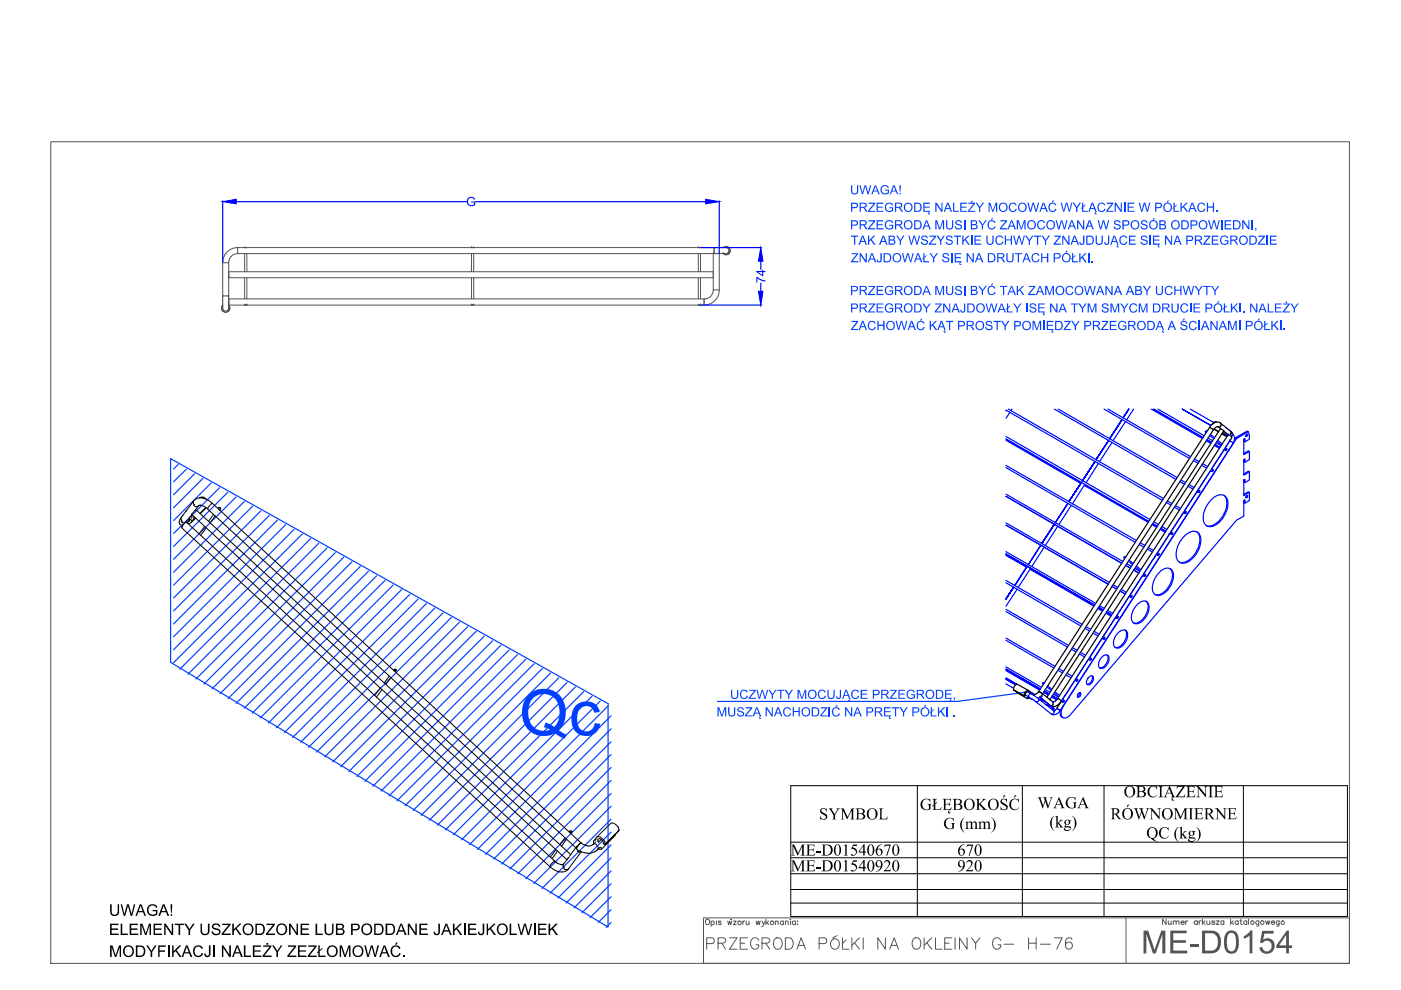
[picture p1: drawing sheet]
<svg xmlns="http://www.w3.org/2000/svg" width="297mm" height="210mm" viewBox="0 0 297 210" stroke-linecap="round" stroke-linejoin="round" font-family="sans-serif">
<!-- layer: 0 -->
<g fill="none" stroke="#545454" stroke-width=".21">
<path d="M149.2 194.6h136.9v9.7h-136.9zM149.7 195a.52 .52 0 0 1 .8 .5 .52 .52 0 0 1-.8 .4zM150.8 195.4a.38 .38 0 0 1 .5 0 .38 .38 0 0 1 0 .5 .38 .38 0 0 1-.5 0M150.8 195.3v1.1M151.9 195.3v.7M152.9 195.4l-.2-.1-.4 .1 .5 .3v.3h-.3l-.2-.1M154.3 195.3l.2 .7 .2-.7 .2 .7 .3-.7M155 194.9h.1zM155.5 195.3h.6l-.6 .7h.6M157.5 195.3v.7M157.9 195.3h-.3l-.1 .3M158.2 195.3l.1 .7h.2l.3-.2"/>
<path d="M158.8 195.3v.7M160.3 195.3l.2 .7 .3-.7 .2 .7 .2-.7M161.6 195.3l.3 .7 .3-.7M161.9 196l-.2 .4h-.2M162.4 194.9v1.1M162.6 195.6l.4 .4M163 195.3l-.6 .5M164.4 195.5l.2-.2h.3l.1 .7M164.4 195.3v.7M166.1 195.4a.36 .36 0 0 0-.5 0 .36 .36 0 0 0 0 .5 .36 .36 0 0 0 .5 0M166.1 195.3v.7M166.5 195.5l.3-.2h.3v.7"/>
<path d="M166.5 195.3v.7M167.6 194.9v.1zM167.6 195.3v.7M168.7 195.4a.38 .38 0 0 0-.6 0 .38 .38 0 0 0 0 .5 .38 .38 0 0 0 .6 0M168.7 195.3v.7M169.1 195.3h.1M169.1 195.9v.1zM238.7 194.6v9.7M247.2 194.9v1.1l-.7-1.1v1.1M247.7 195.2v.8h.3l.3-.2M248.3 195.2v.8M248.8 195.5l.2-.3 .3 .1 .1 .7"/>
<path d="M248.8 195.2v.8M249.4 195.5l.3-.3 .2 .1 .1 .7M250.4 195.6h.7a.38 .38 0 0 0-.5-.3 .38 .38 0 0 0-.2 .6 .38 .38 0 0 0 .6 .1l.1-.2M251.4 195.2v.8M251.9 195.2l-.3 .1-.2 .3M253.8 195.4a.37 .37 0 0 0-.5-.1 .37 .37 0 0 0 0 .6 .37 .37 0 0 0 .5-.1M253.8 195.2v.8M254.2 195.2v.8M254.7 195.2l-.3 .1-.2 .3M254.9 194.9v1.1M255.2 195.6l.3 .4M255.5 195.2l-.6 .6"/>
<path d="M255.9 195.2l.1 .8h.2l.3-.2M256.5 195.2v.8M257.6 195.4l-.3-.2-.3 .1v.2l.4 .1 .2 .2-.3 .2-.4-.2M257.9 195.2h.6l-.6 .8h.6M259.5 195.4a.35 .35 0 0 0-.5 0 .35 .35 0 0 0 0 .5 .35 .35 0 0 0 .5-.1M259.5 195.2v.8M260.9 194.9v1.1M261.1 195.6l.4 .4M261.5 195.2l-.6 .6M262.5 195.4a.37 .37 0 0 0-.5-.1 .37 .37 0 0 0 0 .6 .37 .37 0 0 0 .5-.1M262.5 195.2v.8M262.9 195.2h.4"/>
<path d="M263.1 194.9v1.1h.3M264.3 195.4a.35 .35 0 0 0-.5 0 .35 .35 0 0 0 0 .5 .35 .35 0 0 0 .5-.1M264.3 195.2v.8M264.7 194.9v1.1M266.9 195.2l-.1 1.1h-.4M266.9 195.4a.35 .35 0 0 0-.5 0 .35 .35 0 0 0 0 .5 .35 .35 0 0 0 .5-.1M268.3 195.2l.3 .8 .2-.8 .2 .8 .2-.8M269.6 195.6h.6a.38 .38 0 0 0-.5-.3 .38 .38 0 0 0-.2 .6 .38 .38 0 0 0 .6 .1l.1-.2M271.2 195.2v1.1h-.5M271.2 195.4a.35 .35 0 0 0-.5 0 .35 .35 0 0 0 0 .5 .35 .35 0 0 0 .5-.1"/>
<circle cx="156.8" cy="195.6" r=".37"/>
<circle cx="163.7" cy="195.7" r=".38"/>
<circle cx="265.5" cy="195.6" r=".37"/>
<circle cx="267.6" cy="195.6" r=".37"/>
<circle cx="272" cy="195.6" r=".37"/>
</g>
<g fill="#545454">
<path d="M242.5 197.3h.9l1.4 4.1 1.4-4.1h.9v4.8h-.7v-4l-1.4 4h-.6l-1.4-4.1v4.1h-.5z"/>
<path d="M248.1 197.3h3.5v.6h-2.8v1.4h2.6v.6h-2.6v1.6h2.9v.6h-3.6z"/>
<path d="M252.3 200.1h1.8v.6h-1.8z"/>
<path d="M263.7 198.5l.7-.4 .7-.8h.4v4.8h-.6v-3.8l-1.1 .8z"/>
<path d="M267.6 197.4h2.4v.6h-1.9l-.3 1.2 .8-.3 .8 .2 .6 .5 .2 .6-.1 1-.7 .9-1 .1-.8-.2-.4-.5-.1-.6 .5-.1 .2 .4a1.06 1.06 0 0 0 1.5 .2 1.06 1.06 0 0 0 .2-1.5l-.2-.3-.7-.2-.6 .2-.3 .3h-.6z"/>
<path d="M254.9 197.3l2.5 .1 .7 .3 .4 .4 .3 1v1.2l-.3 1-.5 .5-1.1 .3h-2zM255.5 197.9v3.6h1.6l.5-.2 .4-.4 .2-.8-.2-1.5-.8-.7z"/>
<path d="M260.1 197.7l.6-.4h.8l.6 .4 .4 .7 .2 .7-.2 2-.2 .5-.8 .6h-.6l-.7-.2-.3-.5-.3-.6v-2.1zM260.5 198l-.3 .9-.1 1.2 .2 1 .5 .6a1.16 1.16 0 0 0 1.3-1.5l-.1-1.4-.2-.6a.83 .83 0 0 0-1.3-.2z"/>
<path d="M272.8 197.3h.5v3.1h.7v.6h-.7v1.1h-.6v-1.1h-2.1v-.6zM272.7 198.2l-1.5 2.2h1.5z"/>
</g>
<g fill="none" stroke="#545454" stroke-width=".21">
<path d="M10.8 30.1h275.3v174.2h-275.3zM152.2 200l1.4-.1a.59 .59 0 0 0 0-1l-1.4-.1v2.5M153 200l.9 1.3M154.7 198.8h1.6l-1.6 2.5h1.6M156.9 200h1M158.5 198.8h-1.6v2.5h1.6M160.9 199.4a.9 .9 0 0 0-1-.6 .9 .9 0 0 0-.8 .9 1.07 1.07 0 0 0 .3 1.2 1.07 1.07 0 0 0 1.1 .2l.4-.4v-.4h-.6M161.6 200h1a.65 .65 0 0 0 .6-.7l-.2-.4-1.4-.1v2.5M162.4 200l.8 1.3M164.4 198.9a1.12 1.12 0 0 1 1.3 .4 1.12 1.12 0 0 1 0 1.4 .87 .87 0 0 1-1 .6 .87 .87 0 0 1-.7-1 1.42 1.42 0 0 1 .4-1.4zM166.5 198.8h.9a1.28 1.28 0 0 1 .8 1.2 1.28 1.28 0 0 1-.8 1.3h-.9zM176.3 199.4a.89 .89 0 0 1 1-.3 .89 .89 0 0 1 .6 .8 1.06 1.06 0 0 1-1.1 1.4 1.19 1.19 0 0 1-.5-1.9z"/>
<path d="M177.5 198.4l-1 .4M178.6 198.8v2.5h1.4M179.4 199.3l-.8 .8M180.6 198.8v2.5M181.2 199.9l1 1.4M182.2 198.8l-1.6 1.6M183 198.8v2.5M187.7 198.8v2.5l-1.6-2.5v2.5M193.6 199.2a.89 .89 0 0 1 1-.3 .89 .89 0 0 1 .6 .8 1.04 1.04 0 0 1-.2 1.2 1.04 1.04 0 0 1-1.1 .2 1.51 1.51 0 0 1-.3-1.9zM195.9 198.8v2.5M196.5 199.9l1 1.4M197.5 198.8l-1.6 1.6"/>
<path d="M198.3 198.8v2.5h1.4M200.3 200h.9M201.8 198.8h-1.5v2.5h1.5M202.5 198.8v2.5M205 198.8v2.5l-1.6-2.5v2.5M206 198.8l.9 1.2 .9-1.2M206.9 200v1.3M212.2 199.4a.9 .9 0 0 0-1-.6 .9 .9 0 0 0-.7 .9 1.05 1.05 0 0 0 .2 1.2 1.05 1.05 0 0 0 1.2 .2l.3-.4v-.4h-.6M218.1 200h1.6M218.1 198.8v2.5M219.7 198.8v2.5M223.6 198.8h1.6l-1.2 2.5"/>
<path d="M227.3 199.2a.72 .72 0 0 0-1.1-.3 2.41 2.41 0 0 0-.2 2 .75 .75 0 0 0 1.2 .2 .75 .75 0 0 0-.2-1.2 .75 .75 0 0 0-1.1 .5M149.8 200.1l1.4-.1 .2-.4v-.3l-.2-.4-1.4-.1v2.5M169 201.3l.9-2.5 .9 2.5M169.3 200.4h1.1M173.7 200.1l1.4-.1a.71 .71 0 0 0 0-1.1l-1.4-.1v2.5M188.7 201.3l.9-2.5 .9 2.5M189 200.4h1.2M212.9 200.2h2M220.6 200.2h2.1"/>
</g>
<!-- layer: WYMIARY_1 -->
<g fill="#003fff">
<path d="M180.4 39.3h.3v1.5l.4 .2 .6-.2v-1.5h.3v1.3l-.3 .5-.7 .1-.5-.3z"/>
<path d="M182.2 39.3h.3l.4 1.6 .4-1.6h.3l.4 1.6 .5-1.6h.2l-.5 1.9h-.3l-.5-1.7-.4 1.7h-.3z"/>
<path d="M186.9 39.5l.5-.3 .8 .2 .2 .4-.2 .1-.4-.4-.7 .1-.1 .9 .2 .4 .5 .1 .5-.2v-.4h-.6v-.2h.9v.7l-.6 .3-.8-.1-.3-.2-.1-.6z"/>
<path d="M184.2 43h1.4v.2l-1.3 1.5h1.3v.2h-1.6v-.2l1.2-1.5h-1z"/>
<path d="M185.9 43h1.4v.2h-1.2v.6h1.1v.2h-1.1v.7h1.2v.2h-1.4z"/>
<path d="M187.8 43.3l.5-.3 .8 .1 .3 .4-.3 .1-.1-.3-.3-.1h-.5l-.3 .4-.1 .5 .3 .5 .7 .1 .3-.2v-.3h-.5v-.3h.8v.8l-.7 .3-.8-.3-.3-.5z"/>
<path d="M198.3 43h.3l1 1.5v-1.5h.2v1.9h-.2l-1-1.5v1.5h-.3z"/>
<path d="M202.1 43h.2v1.7h1v.2h-1.2z"/>
<path d="M203.6 43h1.4v.2h-1.2v.6h1.1v.2h-1.1v.7h1.2v.2h-1.4z"/>
<path d="M206.9 43h.3l.5 .9 .6-.9h.3l-.8 1.1v.8h-.2v-.8z"/>
<path d="M209.6 43h.4l.5 1.7 .6-1.7h.3v1.9h-.2v-1.6l-.6 1.6h-.2l-.6-1.6v1.6h-.2z"/>
<path d="M214.1 43.2l.4-.2h.6l.3 .3 .2 .2-.3 .1-.2-.4h-.5l-.3 .2-.2 .4 .1 .5 .3 .4h.5l.3-.5 .3 .1-.3 .5-.7 .2-.5-.4-.2-.9z"/>
<path d="M217.8 43h.3l.4 1.7 .4-1.7h.3l.5 1.7 .4-1.7h.2l-.5 1.9h-.2l-.5-1.7-.5 1.7h-.3z"/>
<path d="M224.9 43h.2l.4 1.7 .5-1.7h.3l.4 1.7 .4-1.7h.3l-.6 1.9h-.2l-.4-1.7-.5 1.7h-.3z"/>
<path d="M227.4 43h.3l.6 .9 .6-.9h.3l-.8 1.1v.8h-.3v-.8z"/>
<path d="M229.4 43h.3v.7l.4-.4v.3l-.4 .3v.8h.9v.2h-1.2v-.7l-.2 .1 .2-.4z"/>
<path d="M232.8 43.3l.5-.3h.6l.3 .3 .1 .2-.2 .1-.2-.4h-.5l-.5 .5 .1 .7 .2 .3h.6l.3-.5 .3 .1-.2 .4-.8 .3-.5-.3-.2-.5z"/>
<path d="M234.6 43h1.4v.2l-1.2 1.5h1.3v.2h-1.6v-.2l1.2-1.5h-1.1z"/>
<path d="M236.3 43h.3l1 1.5v-1.5h.2v1.9h-.2l-1-1.5v1.5h-.3z"/>
<path d="M238.4 43h.2v1.9h-.2z"/>
<path d="M239.1 43h1.4v.2h-1.2v.6h1.1v.2h-1.1v.7h1.2v.2h-1.4z"/>
<path d="M241.4 43h.3l.4 1.7 .4-1.7h.3l.5 1.7 .3-1.7h.3l-.5 1.9h-.3l-.4-1.7-.5 1.7h-.3z"/>
<path d="M248.8 43h.3v.7l.4-.4v.3l-.4 .3v.8h.9v.2h-1.2v-.7l-.2 .1 .2-.4z"/>
<path d="M250.3 43h.2v.9l1-.9h.4l-.8 .8 .8 1.1h-.3l-.7-1-.4 .3v.7h-.2z"/>
<path d="M254 43.3l.5-.3h.5l.4 .2 .1 .3-.2 .1-.2-.3-.6-.1-.2 .1-.2 .5 .1 .6 .2 .3h.6l.3-.5 .3 .1-.4 .5-.6 .2-.6-.4-.2-.4z"/>
<path d="M255.9 43h.2v.8h1v-.8h.3v1.9h-.3v-.9h-1v.9h-.2z"/>
<path d="M257.9 44.7h.2v.2h-.2z"/>
<path d="M184.2 46.7h1.4v.2l-1.3 1.5h1.3v.2h-1.6v-.2l1.2-1.5h-1z"/>
<path d="M185.9 46.7h1.4v.2h-1.2v.6h1.1v.3h-1.1v.6h1.2v.2h-1.4z"/>
<path d="M187.8 46.9l.6-.2 .7 .1 .3 .4-.3 .1-.3-.4h-.5l-.4 .4-.1 .5 .3 .5 .7 .1 .3-.1v-.4h-.5v-.2h.8v.7l-.7 .3-.7-.2-.4-.6v-.5z"/>
<path d="M198.3 46.7h.4l.5 1.6 .6-1.6h.4v1.9h-.3v-1.6l-.5 1.6h-.3l-.5-1.6v1.6h-.3z"/>
<path d="M200.6 46.7h.2v1.3a.52 .52 0 0 0 .6 .4 .52 .52 0 0 0 .5-.6v-1.1h.2v1.3l-.2 .5-.5 .2-.6-.1-.2-.5z"/>
<path d="M202.6 46.9l.3-.2h.6l.3 .2 .1 .3h-.2l-.3-.3-.5 .1a.35 .35 0 0 0 0 .4 .35 .35 0 0 0 .4 .1l.7 .4-.2 .6-.5 .2-.5-.1-.3-.3v-.3h.2l.1 .3 .5 .1a.33 .33 0 0 0 .4-.3 .33 .33 0 0 0-.4-.3l-.7-.3z"/>
<path d="M204.4 46.7h.3v1.9h-.3z"/>
<path d="M207.4 46.7h.3l.6 .9 .6-.9h.3l-.8 1.1v.8h-.2v-.8z"/>
<path d="M212.1 46.7h1.4v.2l-1.2 1.5h1.2v.2h-1.5v-.2l1.2-1.5h-1.1z"/>
<path d="M215.6 46.7h.4l.5 1.6 .6-1.6h.3v1.9h-.2v-1.6l-.6 1.6h-.2l-.6-1.6v1.6h-.2z"/>
<path d="M220.1 47l.6-.3 .7 .2 .1 .3-.2 .1-.3-.4h-.4l-.5 .6 .1 .5 .4 .4h.4l.3-.4h.3l-.3 .5-.6 .2-.6-.4-.2-.4z"/>
<path d="M223.8 46.7h.3l.4 1.6 .4-1.6h.3l.5 1.6 .4-1.6h.2l-.5 1.9h-.2l-.5-1.7-.5 1.7h-.3z"/>
<path d="M228.4 46.7h.2l1 1.5v-1.5h.3v1.9h-.3l-1-1.5v1.5h-.2z"/>
<path d="M232.7 46.7h.3l.4 1.6 .4-1.6h.3l.4 1.6 .4-1.6h.3l-.5 1.9h-.3l-.5-1.7-.4 1.7h-.3z"/>
<path d="M236.3 46.9l.4-.2h.5l.3 .3 .1 .2-.8-.3a.31 .31 0 0 0-.4 .3 .31 .31 0 0 0 .4 .3l.6 .1 .2 .2v.5l-.1 .2-.5 .2-.4-.1-.5-.4v-.2h.3l.1 .3 .5 .1a.33 .33 0 0 0 .4-.3 .33 .33 0 0 0-.4-.3l-.8-.3z"/>
<path d="M241.9 46.9l.3-.2h.7l.3 .2 .1 .3h-.3l-.2-.3-.6 .1a.35 .35 0 0 0 .1 .4 .35 .35 0 0 0 .4 .1l.6 .4-.1 .6-.5 .2-.5-.1-.3-.3-.1-.3h.3l.1 .3 .5 .1a.33 .33 0 0 0 .4-.3 .33 .33 0 0 0-.4-.3l-.8-.3z"/>
<path d="M256.1 46.7h.3l.4 1.6 .4-1.6h.4l.4 1.6 .4-1.6h.2l-.5 1.9h-.2l-.5-1.7-.5 1.7h-.2z"/>
<path d="M258.9 46.7h.3v1.9h-.3z"/>
<path d="M259.6 46.7h1.4v.2h-1.1v.6h1.1v.3h-1.1v.6h1.2v.2h-1.5z"/>
<path d="M263.4 46.7h.3l1 1.5v-1.5h.2v1.9h-.3l-1-1.5v1.5h-.2z"/>
<path d="M265.4 46.7h.3v1.9h-.3z"/>
<path d="M266.1 48.3h.3v.6l-.2 .1v-.4h-.1z"/>
<path d="M180.4 50h1.6v.2h-.7v1.7h-.2v-1.7h-.7z"/>
<path d="M184 50h.3v.9l1-.9h.3l-.8 .8 .8 1.1h-.3l-.7-1-.3 .3v.7h-.3z"/>
<path d="M190 50h.3l.6 .9 .6-.9h.3l-.8 1.1v.8h-.2v-.8z"/>
<path d="M192.6 50h.2l.4 1.6 .5-1.6h.3l.4 1.6 .4-1.6h.3l-.6 1.9h-.2l-.5-1.7-.4 1.7h-.3z"/>
<path d="M195.4 50.2l.3-.2h.6l.3 .2 .1 .3h-.3l-.1-.3h-.4a.32 .32 0 0 0-.3 .3 .32 .32 0 0 0 .4 .3l.7 .3 .1 .3-.3 .4-.8 .1-.5-.5 .3-.1 .1 .3 .6 .1a.36 .36 0 0 0 .3-.5 .36 .36 0 0 0-.5-.2l-.6-.2z"/>
<path d="M197.1 50h1.4v.2l-1.3 1.4h1.3v.3h-1.6v-.3l1.2-1.4h-1z"/>
<path d="M198.6 50h.3l.5 .9 .6-.9h.3l-.7 1.1v.8h-.3v-.8z"/>
<path d="M200.7 50.1l.9-.1 .3 .2 .1 .3h-.3l-.2-.3h-.5a.31 .31 0 0 0-.1 .4 .31 .31 0 0 0 .4 .2l.5 .1 .2 .3-.2 .6-.8 .1-.5-.4v-.2h.2l.4 .4 .5-.1a.31 .31 0 0 0 .2-.4 .31 .31 0 0 0-.4-.1l-.8-.4z"/>
<path d="M202.2 50h1.6v.2h-.7v1.7h-.2v-1.7h-.7z"/>
<path d="M204 50h.3v.9l.9-.9h.4l-.8 .8 .8 1.1h-.3l-.7-1-.3 .3v.7h-.3z"/>
<path d="M205.9 50h.2v1.9h-.2z"/>
<path d="M206.6 50h1.4v.2h-1.1v.6h1v.2h-1v.6h1.1v.3h-1.4z"/>
<path d="M209.1 50h.3v1.3l.3 .4 .6-.1 .1-1.6h.3v1.4l-.2 .4-.7 .1-.5-.2z"/>
<path d="M211.2 50.2l.7-.3 .3 .1 .4 .2 .1 .3h-.3l-.3-.3h-.4l-.4 .4v.8l.4 .3 .5-.1 .3-.4 .2 .1-.3 .5-.6 .1-.5-.2-.3-.7z"/>
<path d="M213 50h.3v.8h1v-.8h.3v1.9h-.3v-.9h-1v.9h-.3z"/>
<path d="M214.8 50h.3l.3 1.6 .5-1.6h.3l.4 1.6 .5-1.6h.2l-.5 1.9h-.3l-.4-1.7-.5 1.7h-.3z"/>
<path d="M217.4 50h.2l.6 .9 .6-.9h.3l-.7 1.1v.8h-.3v-.8z"/>
<path d="M219.2 50h1.5v.2h-.6v1.7h-.2v-1.7h-.7z"/>
<path d="M220.8 50h.3l.6 .9 .6-.9h.3l-.8 1.1v.8h-.3v-.8z"/>
<path d="M223.5 50h1.4v.2l-1.2 1.4h1.2v.3h-1.5v-.3l1.2-1.4h-1.1z"/>
<path d="M225.2 50h.3l1 1.5v-1.5h.3v1.9h-.3l-1.1-1.5v1.5h-.2z"/>
<path d="M229.6 50h.3v1.6l-.3 .3h-.5l-.3-.4 .3-.2a.29 .29 0 0 0 .3 .4 .29 .29 0 0 0 .2-.4z"/>
<path d="M232.3 50h.3v1.4l.2 .3 .7-.2 .1-1.5h.2v1.2l-.2 .6-.7 .1-.5-.3z"/>
<path d="M234.9 50h.3l-.1 1.6-.2 .3h-.5l-.3-.3v-.2h.2a.3 .3 0 0 0 .4 .3 .3 .3 0 0 0 .2-.4z"/>
<path d="M237.5 50.2l.6-.3 .4 .1 .4 .2 .1 .3h-.3l-.3-.3h-.4l-.4 .4v.8l.3 .2 .5 .1 .4-.5 .2 .1-.3 .5-.8 .1-.4-.3-.2-.7z"/>
<path d="M239.4 50h1.4v.2h-1.2v.6h1.1v.2h-1.1v.6h1.2v.3h-1.4z"/>
<path d="M241.9 50.2l.6-.3 .4 .1 .3 .2 .1 .3h-.3l-.2-.3h-.5l-.1 .1a.41 .41 0 0 0 .5 .5l.6 .4-.1 .6-.4 .1h-.6l-.3-.3-.1-.3h.2l.3 .3 .4 .1a.33 .33 0 0 0 .4-.3 .33 .33 0 0 0-.4-.3l-.8-.4z"/>
<path d="M243.7 50h.3v1.9h-.3z"/>
<path d="M247 50h.3l1 1.5v-1.5h.2v1.9h-.2l-1.1-1.5v1.5h-.2z"/>
<path d="M255.2 50h1.4v.2l-1.2 1.4h1.2v.3h-1.5v-.3l1.2-1.4h-1.1z"/>
<path d="M256.9 50h1.4v.2h-1.1v.6h1v.2h-1v.6h1.2v.3h-1.5z"/>
<path d="M258.9 50.2l.6-.3 .7 .1 .2 .5h-.2l-.3-.3h-.6l-.3 .3-.1 .6 .3 .5 .7 .1 .3-.2v-.4h-.6v-.2h.8v.7l-.6 .3-.9-.3-.2-.4v-.5z"/>
<path d="M266.8 50h1.4v.2l-1.2 1.4h1.2v.3h-1.5v-.3l1.2-1.4h-1.1z"/>
<path d="M268.5 50h.3v1.9h-.3z"/>
<path d="M269.3 50h1.4v.2h-1.2v.6h1.1v.2h-1.1v.6h1.2v.3h-1.4z"/>
<path d="M180.6 53.7h1.3v.2l-1.2 1.5h1.3v.2h-1.6v-.2l1.2-1.5h-1z"/>
<path d="M182.3 53.7h.2l1 1.5v-1.5h.3v1.9h-.3l-1-1.5v1.5h-.2z"/>
<path d="M186.7 53.7h.3l-.1 1.6-.3 .3h-.4l-.3-.4 .2-.2a.3 .3 0 0 0 .3 .4 .3 .3 0 0 0 .3-.4z"/>
<path d="M191.2 53.7h.3l.4 1.6 .4-1.6h.3l.5 1.6 .4-1.6h.2l-.5 1.9h-.2l-.5-1.7-.5 1.7h-.3z"/>
<path d="M195.8 53.7h.2v.7l.4-.3v.2l-.4 .4v.7h1v.2h-1.2v-.7l-.2 .1 .2-.3z"/>
<path d="M197.1 53.7h.3l.6 .9 .6-.9h.3l-.8 1.1v.8h-.3v-.8z"/>
<path d="M199.9 53.8l.4-.2 .5 .1 .3 .2 .1 .3h-.2l-.2-.3h-.5a.31 .31 0 0 0-.2 .4 .31 .31 0 0 0 .4 .2l.7 .2v.7l-.4 .2h-.5l-.5-.3-.1-.3 .3-.1 .3 .5 .6-.1a.3 .3 0 0 0 .1-.4 .3 .3 0 0 0-.4-.1l-.7-.4z"/>
<path d="M201.7 53.7h.2v1.9h-.2z"/>
<path d="M204.9 53.7h.3l1 1.5v-1.5h.3v1.9h-.3l-1-1.5v1.5h-.3z"/>
<path d="M213.4 53.7h.2v1.4l.3 .3 .7-.2v-1.5h.3v1.5l-.3 .3-.8 .1-.3-.2z"/>
<path d="M215.2 53.7h1.5v.2h-.7v1.7h-.2v-1.7h-.6z"/>
<path d="M218.8 54l.6-.4 .8 .2 .2 .4-.3 .1-.2-.4-.4-.1-.4 .2-.1 .4v.6l.4 .4h.4l.3-.5 .3 .1-.3 .5-.8 .1-.4-.3-.2-.4z"/>
<path d="M220.7 53.7h.3v.8h1v-.8h.3v1.9h-.3v-.9h-1v.9h-.3z"/>
<path d="M227.3 53.7h.3v.7l.4-.3v.2l-.4 .4v.7h.9v.2h-1.2v-.7l-.2 .1 .2-.3z"/>
<path d="M228.8 53.7h.3v1l1-1h.3l-.8 .7 .8 1.2h-.3l-.7-.9-.3 .2v.7h-.3z"/>
<path d="M230.7 53.7h.2v1.9h-.2z"/>
<path d="M231.4 55.3h.3v.3h-.3z"/>
<path d="M184.2 60.6h1.4v.2l-1.3 1.5h1.3v.3h-1.6v-.3l1.2-1.4-1-.1z"/>
<path d="M185.9 60.6h1.4v.2h-1.2v.6h1.1v.3h-1.1v.6h1.2v.3h-1.4z"/>
<path d="M187.8 60.9l.6-.3 .7 .1 .3 .5h-.3l-.3-.4h-.5l-.4 .5-.1 .5 .3 .4 .6 .2 .4-.2v-.4h-.5v-.2h.8v.7l-.5 .3-.9-.2-.4-.6v-.5z"/>
<path d="M198.3 60.6h.4l.5 1.7 .6-1.7h.4v2h-.3v-1.7l-.5 1.7h-.3l-.5-1.7v1.7h-.3z"/>
<path d="M200.6 60.6h.2v1.4l.3 .4 .7-.2 .1-1.6h.2v1.3l-.3 .6-.7 .1-.4-.3z"/>
<path d="M202.6 60.8l.4-.2h.6l.2 .2 .1 .4h-.2l-.1-.3-.3-.1a.34 .34 0 0 0-.5 .3 .34 .34 0 0 0 .4 .3l.7 .3 .1 .4-.2 .3-.8 .2-.5-.5v-.2h.2l.2 .4 .5 .1a.35 .35 0 0 0 .3-.5 .35 .35 0 0 0-.4-.2l-.7-.3z"/>
<path d="M204.4 60.6h.3v2h-.3z"/>
<path d="M207.4 60.6h.3l.6 .9 .6-.9h.3l-.8 1.1v.9h-.2v-.9z"/>
<path d="M212 60.6h1.5v.2h-.6v1.8h-.2v-1.8h-.7z"/>
<path d="M215.6 60.6h.2v1l1-1h.3l-.8 .8 .9 1.2h-.4l-.6-1-.4 .3v.7h-.2z"/>
<path d="M218.1 60.6h1.4v.2l-1.2 1.5h1.3v.3h-1.6v-.3l1.2-1.5h-1.1z"/>
<path d="M221.6 60.6h.4l.5 1.7 .6-1.7h.3v2h-.2v-1.7l-.6 1.7h-.2l-.6-1.7v1.7h-.2z"/>
<path d="M226.1 60.9l.5-.3h.5l.3 .2 .2 .3-.3 .1-.3-.4h-.5l-.3 .6v.4l.2 .5 .6 .1 .3-.5h.3l-.2 .5-.3 .2h-.6l-.4-.3-.2-.5z"/>
<path d="M229.8 60.6h.3l.4 1.7 .4-1.7h.3l.5 1.7 .4-1.7h.2l-.5 2h-.2l-.5-1.8-.5 1.8h-.3z"/>
<path d="M234.4 60.6h.2l1 1.5v-1.5h.3v2h-.3l-1-1.6v1.6h-.2z"/>
<path d="M242.3 60.6h.3l.6 .9 .6-.9h.3l-.8 1.1v.9h-.3v-.9z"/>
<path d="M245.1 60.6h.2v1.5l.3 .3 .6-.2 .1-1.6h.3v1.5l-.4 .4-.7 .1-.3-.3z"/>
<path d="M247.1 60.9l.6-.3h.5l.3 .2 .1 .3-.2 .1-.3-.4h-.5l-.4 .6 .1 .7 .2 .2h.6l.3-.4h.2l-.3 .6-.7 .1-.5-.3-.2-.5z"/>
<path d="M249 60.6h.2v.8h1v-.8h.3v2h-.3v-1h-1v1h-.2z"/>
<path d="M250.8 60.6h.2l.4 1.7 .5-1.7h.3l.4 1.7 .4-1.7h.2l-.5 2h-.3l-.4-1.8-.5 1.8h-.2z"/>
<path d="M253.3 60.6h.3l.5 .9 .6-.9h.3l-.7 1.1v.9h-.3v-.9z"/>
<path d="M255.1 60.6h1.6v.2h-.7v1.8h-.3v-1.8h-.6z"/>
<path d="M256.7 60.6h.3l.4 .7a.18 .18 0 0 0 .2 .2 .18 .18 0 0 0 .2-.3l.4-.6h.3l-.8 1.1v.9h-.2v-.9z"/>
<path d="M184.2 64.3h1.4v.3l-1.3 1.4h1.3v.3h-1.6v-.3l1.2-1.4h-1z"/>
<path d="M185.9 64.3h1.4v.3h-1.2v.6h1.1v.2h-1.1v.6h1.2v.3h-1.4z"/>
<path d="M187.8 64.6l.5-.3h.5l.4 .2 .2 .4h-.3l-.2-.3h-.8l-.2 .3-.1 .6 .3 .4 .6 .2 .4-.2v-.4h-.5v-.2h.8v.7l-.6 .3-.9-.2-.3-.5z"/>
<path d="M195.6 64.3h.3l.5 .9 .6-.9h.3l-.7 1.1v.9h-.3v-.9z"/>
<path d="M198.3 64.3h1.4v.3l-1.2 1.4h1.2v.3h-1.5v-.3l1.2-1.4h-1.1z"/>
<path d="M200 64.3h.3l1 1.6v-1.6h.2v2h-.3l-1-1.6v1.6h-.2z"/>
<path d="M204.4 64.3h.3v1.7l-.3 .3h-.5l-.3-.4v-.2h.2a.3 .3 0 0 0 .4 .4 .3 .3 0 0 0 .2-.4z"/>
<path d="M209 64.3h.2l.4 1.7 .5-1.7h.3l.4 1.7 .4-1.7h.3l-.6 2h-.2l-.5-1.7-.5 1.7h-.2z"/>
<path d="M213.5 64.3h.3v.8l.4-.4v.2l-.4 .4v.7h.9v.3h-1.2v-.8l-.2 .2v-.3l.2-.1z"/>
<path d="M214.8 64.3h.3l.6 .9 .6-.9h.3l-.8 1.1v.9h-.3v-.9z"/>
<path d="M217.6 64.3h.3v2h-.3z"/>
<path d="M218.4 64.6l.4-.3h.4l.4 .2 .1 .4h-.2l-.2-.3-.4-.1a.32 .32 0 0 0-.4 .4 .32 .32 0 0 0 .5 .2l.7 .4 .1 .4-.2 .2-.8 .2-.6-.4v-.2l.3-.1 .2 .4h.5a.34 .34 0 0 0 .3-.4 .34 .34 0 0 0-.5-.2l-.6-.3z"/>
<path d="M222.6 64.3h.3l1.1 1.6v-1.6h.2v2h-.3l-1-1.6v1.6h-.3z"/>
<path d="M227 64.3h1.6v.3h-.7v1.7h-.2v-1.7h-.7z"/>
<path d="M228.6 64.3h.4l.5 .9 .6-.9h.3l-.8 1.1v.9h-.2v-.9z"/>
<path d="M230.6 64.3h.4l.6 1.7 .5-1.7h.4v2h-.3v-1.7l-.5 1.7h-.2l-.6-1.7v1.7h-.3z"/>
<path d="M233.7 64.6l.2-.3h.6l.4 .2 .1 .4h-.2l-.2-.3-.4-.1a.32 .32 0 0 0-.3 .4 .32 .32 0 0 0 .4 .2l.7 .4 .1 .4-.2 .2-.8 .2-.5-.4v-.2l.2-.1 .2 .4h.5a.34 .34 0 0 0 .3-.4 .34 .34 0 0 0-.5-.2l-.6-.3z"/>
<path d="M235.4 64.3h.4l.6 1.7 .6-1.7h.3v2h-.3v-1.7l-.5 1.7h-.3l-.5-1.7v1.7h-.3z"/>
<path d="M237.5 64.3h.3l.6 .9 .6-.9h.3l-.8 1.1v.9h-.3v-.9z"/>
<path d="M239.6 64.6l.5-.3h.5l.4 .3 .1 .3h-.3l-.2-.3-.4-.1-.5 .5v.6l.3 .4 .5 .1 .4-.5 .2 .1-.2 .4-.8 .2-.5-.3-.2-.6z"/>
<path d="M241.4 64.3h.4l.6 1.7 .6-1.7h.3v2h-.3v-1.7l-.5 1.7h-.3l-.5-1.7v1.7h-.3z"/>
<path d="M248.4 64.3h.2v1.5l.4 .3 .5-.1 .1-1.7h.3v1.2l-.2 .6-.8 .2-.4-.2-.1-.3z"/>
<path d="M250.4 64.6l.5-.3h.5l.4 .3 .1 .3h-.2l-.4-.4-.5 .1-.3 .5 .1 .7 .4 .3 .5-.1 .2-.4 .2 .1-.3 .5-.7 .1-.4-.2-.3-.6z"/>
<path d="M252.3 64.3h.3v2h-.3z"/>
<path d="M253 64.3h1.4v.3h-1.1v.6h1.1v.2h-1.1v.6h1.2v.3h-1.5z"/>
<path d="M259.5 64.3h.2v.8l.5-.4v.2l-.5 .4v.7h1v.3h-1.2v-.8l-.2 .2v-.3l.2-.1z"/>
<path d="M261 64.3h.3v1l.9-1h.3l-.8 .8 .9 1.2h-.4l-.7-1-.2 .3v.7h-.3z"/>
<path d="M262.8 64.3h.3v2h-.3z"/>
<path d="M263.6 66h.2v.3h-.2z"/>
<path d="M265.1 64.3h.2l1 1.6v-1.6h.3v2h-.3l-1-1.6v1.6h-.2z"/>
<path d="M268.8 64.3h.2v1.7h1v.3h-1.2z"/>
<path d="M270.3 64.3h1.4v.3h-1.1v.6h1v.2h-1v.6h1.2v.3h-1.5z"/>
<path d="M273.6 64.3h.3l.5 .9 .7-.9h.3l-.9 1.1v.9h-.2v-.9z"/>
<path d="M180.6 68h1.3v.3l-1.2 1.5h1.3v.2h-1.6v-.2l1.2-1.5h-1z"/>
<path d="M184.2 68.3l.4-.3h.5l.4 .3 .1 .3h-.2l-.2-.3-.5-.1-.5 .5 .1 .7 .3 .4 .6-.1 .2-.4 .3 .1-.4 .5-.6 .1-.5-.2-.2-.5v-.6z"/>
<path d="M186 68h.3v.8h1v-.8h.3v2h-.3v-.9h-1v.9h-.3z"/>
<path d="M189.9 68h.2l.4 1.7 .5-1.7h.3l.4 1.7 .4-1.7h.3l-.6 2h-.2l-.5-1.7-.5 1.7h-.2z"/>
<path d="M197.1 68h.3v1l.9-1h.4l-.8 .8 .8 1.2h-.3l-.7-1-.3 .3v.7h-.3z"/>
<path d="M200.6 68h1.5v.3h-.6v1.7h-.3v-1.7h-.6z"/>
<path d="M209.1 68.2l.3-.2h.5l.4 .2 .1 .4h-.2l-.4-.4-.3 .1a.31 .31 0 0 0-.2 .4 .31 .31 0 0 0 .4 .1l.7 .3 .1 .5-.2 .2-.8 .2-.5-.3-.1-.4h.2l.4 .5 .6-.1a.42 .42 0 0 0 0-.5 .42 .42 0 0 0-.5-.1l-.5-.3-.1-.3z"/>
<path d="M210.7 68h1.5v.3h-.6v1.7h-.3v-1.7h-.6z"/>
<path d="M212.2 68h.4l.4 .7a.18 .18 0 0 0 .2 .2 .18 .18 0 0 0 .1-.2l.4-.7h.3l-.8 1.2v.8h-.2v-.8z"/>
<path d="M218.9 68h.4l.6 1.7 .5-1.7h.3v2h-.2v-1.6l-.6 1.6h-.2l-.6-1.7v1.7h-.2z"/>
<path d="M221.2 68h.3v2h-.3z"/>
<path d="M225.7 68h1.3v.3l-1.2 1.5h1.2v.2h-1.5v-.2l1.2-1.5h-1z"/>
<path d="M227.1 68h.3l.6 1 .6-1h.3l-.8 1.2v.8h-.2v-.8z"/>
<path d="M233.6 68h1.4v.3l-1.2 1.5h1.2v.2h-1.5v-.2l1.2-1.5h-1.1z"/>
<path d="M235.3 68h1.4v.3h-1.1v.6h1v.2h-1v.7h1.1v.2h-1.4z"/>
<path d="M237.3 68.3l.4-.3 .9 .2 .2 .3-.2 .2-.1-.3-.3-.2-.6 .1-.3 .4v.5l.3 .5 .6 .1 .4-.2v-.4h-.6v-.2h.8v.7l-.6 .3-.9-.2-.3-.5v-.6z"/>
<path d="M252.2 68.3l.5-.3h.5l.4 .3 .1 .3h-.2l-.2-.3-.6-.1-.4 .5 .1 .9 .6 .2 .4-.2 .1-.3 .3 .1-.3 .4-.8 .2-.4-.2-.2-.5z"/>
<path d="M254.1 68h.3v2h-.3z"/>
<path d="M256.6 68h.3l1 1.6v-1.6h.3v2h-.3l-1-1.5v1.5h-.3z"/>
<path d="M260.4 68h.4l.5 1.7 .6-1.7h.3v2h-.2v-1.6l-.6 1.6h-.2l-.6-1.7v1.7h-.2z"/>
<path d="M262.7 68h.2v2h-.2z"/>
<path d="M268 68h.3v.8l.4-.4v.3l-.4 .3v.8h1v.2h-1.3v-.7l-.1 .1 .1-.4z"/>
<path d="M269.6 68h.2v1l1-1h.3l-.8 .8 .9 1.2h-.4l-.7-1-.3 .3v.7h-.2z"/>
<path d="M271.4 68h.3v2h-.3z"/>
<path d="M272.1 69.7h.3v.3h-.3z"/>
<path d="M185.5 39.3h.2l.8 1.9h-.3l-.2-.6h-.8l-.2 .6h-.3zM185.6 39.5l-.3 .9h.6z"/>
<path d="M189.4 39.3h.3l.7 1.9h-.2l-.3-.6h-.8l-.2 .6h-.2zM189.5 39.5l-.3 .9h.6z"/>
<path d="M190.7 39.3h.3l-.1 1.4h-.1zM190.7 40.9h.3v.3h-.3z"/>
<path d="M180.4 43h1.2l.3 .4-.2 .6-1 .2v.7h-.3zM180.7 43.2v.7l.9-.1 .1-.3-.2-.2z"/>
<path d="M182.3 43h1l.4 .2v.6l-.5 .2 .8 .9h-.4l-.6-.8h-.5v.8h-.2zM182.5 43.2v.7h.6a.35 .35 0 0 0 .4-.4 .35 .35 0 0 0-.4-.3z"/>
<path d="M189.8 43h1l.4 .2v.6l-.4 .2 .7 .9h-.4l-.6-.8h-.5v.8h-.2zM190 43.2v.7l.7-.1a.33 .33 0 0 0 .4-.3 .33 .33 0 0 0-.5-.3z"/>
<path d="M191.6 44a1 1 0 0 1 2 0 1 1 0 0 1-2 0zM192.1 43.3l-.2 .3 .1 .9 .5 .2 .5-.1 .2-.4-.1-.8-.3-.2z"/>
<path d="M193.8 43h1.1l.4 .3 .1 .8-.3 .7-1.3 .1zM194.1 43.2v1.5h.7l.3-.4-.1-.9-.2-.2z"/>
<path d="M195.8 43h1.4v.2h-1.2v.6h1.1v.2h-1.1v.7h1.2v.2h-1.4zM196.9 45l.2-.1-.2 .3 .3 .1v.1a.28 .28 0 0 1-.4 0 .28 .28 0 0 1 .1-.4z"/>
<path d="M200.8 43h.3l.8 1.9h-.3l-.2-.6h-.9l-.2 .6h-.2zM200.9 43.2l-.3 .9h.7z"/>
<path d="M205.3 43h1.4v.2l-1.2 1.5h1.3v.2h-1.6v-.2l1.2-1.5h-1.1zM205.9 42.6h.3v.3h-.3z"/>
<path d="M211.8 44a.97 .97 0 0 1 1.9 0 .97 .97 0 0 1-1.9 0zM212.3 43.3l-.2 .3v.7l.3 .4h.6l.3-.4v-.8l-.4-.3z"/>
<path d="M216 43.3l.5-.3 .9 .1 .3 .7-.2 .8-.6 .4-.8-.3-.3-.5zM216.4 43.3l-.3 .5v.5l.4 .4h.5l.4-.5v-.7l-.4-.3z"/>
<path d="M221.1 43h.3l.8 1.9h-.3l-.3-.6h-.8l-.2 .6h-.2zM221.2 43.2l-.3 .9h.6z"/>
<path d="M222.5 43.3l.4-.3h.6l.4 .3 .1 .2-.3 .1-.2-.4h-.5l-.4 .5v.5l.3 .5h.5l.3-.5 .3 .1-.2 .4-.8 .3-.5-.3-.2-.5zM223.2 42.5h.3l-.3 .4h-.2z"/>
<path d="M231.5 43h.2l.9 1.9h-.3l-.3-.6h-.8l-.2 .6h-.3zM231.6 43.2l-.3 .9h.6zM232.2 45l.3-.1a.18 .18 0 0 0-.2 .2 .18 .18 0 0 0 .3 .2v.1a.28 .28 0 0 1-.5 0 .28 .28 0 0 1 .1-.4z"/>
<path d="M244.9 43h1.2l.3 .5-.2 .5-1 .2v.7h-.3zM245.2 43.2v.7h.7l.2-.3a.34 .34 0 0 0-.4-.4z"/>
<path d="M246.9 43.2l.4-.2h.5l.5 .3 .2 .9-.4 .6-.7 .2-.6-.4-.2-1zM247.1 43.3l-.2 .4 .1 .8 .5 .2h.3l.4-.5-.1-.7-.4-.3zM247.6 42.5h.3l-.3 .4h-.2z"/>
<path d="M252.7 43h.2l.8 1.9h-.3l-.2-.6h-.8l-.2 .6h-.3zM252.8 43.2l-.4 .9h.7z"/>
<path d="M180.4 46.7h1.1l.4 .4v.4l-.3 .3h-.9v.8h-.3zM180.7 46.9v.7h.7l.3-.2-.2-.5z"/>
<path d="M182.3 46.7h1.1l.3 .2v.6l-.5 .3 .8 .8h-.4l-.6-.8h-.5v.8h-.2zM182.5 46.9v.6h.8l.1-.1a.32 .32 0 0 0 .1-.4 .32 .32 0 0 0-.4-.1z"/>
<path d="M189.8 46.7h1.1l.3 .2v.6l-.4 .3 .7 .8h-.4l-.6-.8h-.5v.8h-.2zM190 46.9v.6h.6a.34 .34 0 0 0 .5-.2 .34 .34 0 0 0-.5-.4z"/>
<path d="M191.8 47l.7-.3 .7 .2 .3 .5v.5l-.3 .5-.6 .3-.6-.2-.4-.7zM192.2 47l-.3 .4 .1 .7 .3 .3h.5l.4-.4v-.7l-.4-.4z"/>
<path d="M193.8 46.7h.9l.6 .3 .1 .8-.3 .7-.4 .1h-.9zM194.1 46.9v1.5l.8-.1 .3-.6-.2-.6z"/>
<path d="M196.3 46.7h.3l.8 1.9h-.3l-.2-.6h-.8l-.3 .6h-.2zM196.4 46.9l-.3 .9h.7z"/>
<path d="M205.8 46.7h1l.4 .2v.4l-.3 .3 .4 .3-.2 .6-1.3 .1zM206.1 46.9v.6h.4a.31 .31 0 0 0 .4-.3 .31 .31 0 0 0-.4-.3zM206.1 47.8v.6h.5a.35 .35 0 0 0 .4-.4 .35 .35 0 0 0-.5-.2z"/>
<path d="M209.5 47l.7-.3h.4l.4 .3v.2l-.2 .1-.3-.4h-.5l-.4 .5 .1 .7 .3 .3h.6l.2-.4h.3l-.4 .6-.5 .1-.6-.2-.2-.7zM210.3 46.2h.3l-.3 .4h-.2z"/>
<path d="M214.3 46.7h.3l.8 1.9h-.3l-.2-.6h-.8l-.3 .6h-.2zM214.5 46.9l-.4 .9h.7z"/>
<path d="M217.9 47.1l.7-.4 .7 .1 .3 .7-.1 .8-.7 .4-.6-.1-.4-.7zM218.3 47l-.2 .3v.7l.2 .3 .6 .1 .4-.4v-.8l-.4-.3z"/>
<path d="M222.1 46.9l.8-.2 .6 .3 .2 .8-.4 .7-.7 .2-.6-.4-.2-.9zM222.3 47l-.2 .5 .1 .6 .4 .3 .6-.1 .2-.3v-.8l-.4-.3z"/>
<path d="M227.1 46.7h.3l.7 1.9h-.2l-.3-.6h-.8l-.2 .6h-.2zM227.2 46.9l-.3 .9h.7z"/>
<path d="M230.9 46.7h.3l.7 1.9h-.3l-.2-.6h-.8l-.2 .6h-.3zM231 46.9l-.3 .9h.6z"/>
<path d="M238 46.7h1l.5 .3v.5l-.3 .3h-.9v.8h-.3zM238.3 46.9v.7h.6l.3-.2a.33 .33 0 0 0-.1-.4 .33 .33 0 0 0-.4-.1z"/>
<path d="M239.9 47l.6-.3 .8 .2 .3 .6-.2 .8-.7 .4-.7-.2-.3-.7zM240.3 47l-.3 .4v.7l.4 .3h.5l.4-.4v-.7l-.4-.4z"/>
<path d="M243.8 47l.6-.3h.6l.3 .3 .2 1-.3 .4-.5 .3-.8-.3-.3-.4v-.7zM244.2 47l-.3 .4v.6l.4 .4h.5l.4-.4v-.7l-.4-.4zM244.6 46.2h.3l-.5 .4z"/>
<path d="M245.8 46.7h.9l.4 .2 .1 .4-.3 .3 .3 .3-.1 .6-1.3 .1zM246.1 46.9v.6h.4a.31 .31 0 0 0 .4-.3 .31 .31 0 0 0-.5-.3zM246.1 47.8v.6h.4a.35 .35 0 0 0 .5-.4 .35 .35 0 0 0-.5-.2z"/>
<path d="M248.5 47l.6-.3h.5l.4 .3 .1 1-.2 .4-.6 .3-.7-.3-.3-.4zM248.8 47l-.2 .4v.6l.4 .4h.4l.4-.4v-.7l-.4-.4z"/>
<path d="M250.5 46.7h.9l.5 .3 .2 .9-.4 .6-1.2 .1zM250.7 46.9v1.5l.9-.1 .2-.5-.1-.7-.2-.2z"/>
<path d="M252.4 46.7h1.2l.3 .4v.4l-.2 .3h-1v.8h-.3zM252.7 46.9v.7h.5a.35 .35 0 0 0 .4-.3 .35 .35 0 0 0-.4-.4z"/>
<path d="M254.3 47.1l.6-.4 .7 .1 .4 .7-.2 .8-.6 .4-.6-.1-.5-.7zM254.7 47l-.3 .3v.7l.5 .4h.4l.4-.4v-.8l-.4-.3z"/>
<path d="M261.4 46.7h1l.5 .3 .1 .9-.3 .6-1.3 .1zM261.7 46.9v1.5l.8-.1 .3-.5-.1-.7-.3-.2z"/>
<path d="M182.8 50h.3l.7 1.9h-.3l-.2-.6h-.8l-.2 .6h-.3zM182.9 50.2l-.3 .9h.6z"/>
<path d="M187.1 50h.3l.8 1.9h-.3l-.2-.6h-.8l-.2 .6h-.3zM187.3 50.2l-.3 .9h.6z"/>
<path d="M188.4 50h.9l.4 .2 .1 .4-.3 .3 .3 .2v.4l-.2 .3-1.2 .1zM188.7 50.2v.6h.4a.31 .31 0 0 0 .4-.4 .31 .31 0 0 0-.5-.2zM188.7 51v.6h.5a.34 .34 0 0 0 .4-.3 .34 .34 0 0 0-.5-.3z"/>
<path d="M227.7 50h.3l.8 1.9h-.3l-.3-.6h-.8l-.2 .6h-.2zM227.9 50.2l-.4 .9h.7z"/>
<path d="M230.3 50h.9l.6 .3 .1 .9-.3 .6-1.3 .1zM230.6 50.2v1.4h.8l.3-.5-.2-.7-.2-.2z"/>
<path d="M236.1 50h.3l.8 1.9h-.3l-.2-.6h-.8l-.3 .6h-.2zM236.2 50.2l-.3 .9h.7zM236.8 52l.3-.1a.19 .19 0 0 0-.2 .3 .19 .19 0 0 0 .3 0v.2a.29 .29 0 0 1-.4 0 .29 .29 0 0 1 0-.4z"/>
<path d="M244.4 50h1.4v.2h-1.1v.6h1.1v.2h-1.1v.6h1.2v.3h-1.5zM245.5 52l.3-.1-.2 .3h.3v.2a.27 .27 0 0 1-.4 0 .27 .27 0 0 1 0-.4z"/>
<path d="M249.5 50h.3l.7 1.9h-.3l-.2-.6h-.8l-.2 .6h-.2zM249.6 50.2l-.3 .9h.7z"/>
<path d="M251.5 50h1.2l.3 .4-.2 .6-1 .1v.8h-.3zM251.8 50.2v.7h.6l.3-.2-.1-.5z"/>
<path d="M253.3 50h1.1l.4 .2v.6l-.5 .2 .7 .9h-.3l-.6-.8h-.5v.8h-.3zM253.6 50.2v.6h.8a.31 .31 0 0 0 .2-.4 .31 .31 0 0 0-.4-.2z"/>
<path d="M260.8 50h1.1l.4 .1 .1 .6-.6 .3 .7 .9h-.3l-.6-.8h-.5v.8h-.3zM261.1 50.2v.6h.6a.33 .33 0 0 0 .4-.3 .33 .33 0 0 0-.4-.3z"/>
<path d="M262.7 50.9a.98 .98 0 0 1 1.9 0 .98 .98 0 0 1-1.9 0zM263.2 50.3l-.2 .3 .1 .8 .3 .3 .6-.1 .3-.5-.1-.7-.3-.2h-.5z"/>
<path d="M264.9 50h.9l.5 .2 .2 .9-.3 .6-.4 .2h-.9zM265.1 50.2v1.4h.8l.2-.2 .1-.8a.45 .45 0 0 0-.6-.4z"/>
<path d="M184.7 53.7h.3l.8 1.9h-.3l-.2-.6h-.8l-.3 .6h-.2zM184.8 53.9l-.3 .9h.7z"/>
<path d="M187.3 53.7h1.1l.4 .3 .1 .9-.3 .6-1.3 .1zM187.6 53.9v1.5l.9-.1 .2-.4-.1-.8-.2-.2z"/>
<path d="M189.5 53.9l.2-.2 .6-.1 .6 .4 .2 .9-.3 .6-.9 .1-.5-.4-.2-.8zM189.6 54.1l-.1 .3 .1 .7 .4 .3 .6-.2 .2-.3-.1-.8-.4-.3z"/>
<path d="M194.5 53.7h.3l.8 1.9h-.3l-.3-.6h-.8l-.2 .6h-.2zM194.6 53.9l-.3 .9h.7z"/>
<path d="M202.4 53.7h1.4v.2h-1.1v.6h1v.2h-1v.7h1.1v.2h-1.4zM203.4 55.8l.4-.2a.18 .18 0 0 0-.2 .3 .18 .18 0 0 0 .2 .1v.1a.28 .28 0 0 1-.3 0 .28 .28 0 0 1-.1-.3z"/>
<path d="M207.4 53.7h.3l.8 1.9h-.3l-.2-.6h-.8l-.3 .6h-.2zM207.5 53.9l-.3 .9h.7z"/>
<path d="M209.4 53.7h1.1l.4 .3 .1 .9-.3 .6-1.3 .1zM209.7 53.9v1.5l.9-.1 .2-.5-.1-.7-.2-.2z"/>
<path d="M211.4 53.7h1.2l.3 .2v.6l-.5 .2 .7 .9h-.3l-.7-.9h-.4v.9h-.3zM211.7 53.9v.6l1-.1-.1-.5z"/>
<path d="M217.5 53.7h.3l.7 1.9h-.2l-.3-.6h-.8l-.2 .6h-.2zM217.6 53.9l-.3 .9h.6z"/>
<path d="M223.4 53.7h1.1l.4 .4v.3l-.2 .3-1 .1v.8h-.3zM223.7 53.9v.7h.7a.36 .36 0 0 0 .2-.5 .36 .36 0 0 0-.4-.2z"/>
<path d="M225.1 54.6a1 1 0 0 1 2 0 1 1 0 0 1-2 0zM225.6 54l-.2 .6 .1 .5 .4 .3 .6-.1 .3-.6-.2-.6-.4-.3zM226.1 53.2h.3l-.3 .4h-.2z"/>
<path d="M180.4 60.6h1.1l.4 .4-.1 .6-1.1 .2v.8h-.3zM180.7 60.8v.8h.6l.3-.2 .1-.3-.2-.2z"/>
<path d="M182.3 60.6h1.1l.3 .2 .1 .5-.6 .4 .4 .3 .4 .6h-.4l-.7-.9h-.4v.9h-.2zM182.5 60.8v.7l.8-.1a.31 .31 0 0 0 .2-.4 .31 .31 0 0 0-.4-.2z"/>
<path d="M189.8 60.6h1.1l.3 .2 .1 .6-.5 .3 .7 .9h-.4l-.7-.9h-.4v.9h-.2zM190 60.8v.7l.9-.1a.33 .33 0 0 0 .1-.4 .33 .33 0 0 0-.4-.2z"/>
<path d="M191.8 61l.6-.4 .8 .2 .3 .5-.2 .9-.5 .4h-.5l-.4-.2-.3-.7zM192.2 60.9l-.3 .4v.6l.3 .4 .6 .1 .4-.5-.1-.8-.4-.3z"/>
<path d="M193.8 60.6h1l.5 .3 .1 .9-.4 .6-1.2 .2zM194.1 60.8v1.5h.8l.2-.4v-.8l-.3-.2z"/>
<path d="M196.3 60.6h.3l.8 2h-.3l-.2-.6h-.8l-.3 .6h-.2zM196.4 60.8l-.3 1h.7z"/>
<path d="M205.8 60.6h1l.4 .3v.4l-.3 .2 .4 .3-.1 .6-.5 .2h-.9zM206.1 60.8v.6h.5a.32 .32 0 0 0 .3-.3 .32 .32 0 0 0-.4-.3zM206.1 61.7v.6h.6a.34 .34 0 0 0 .3-.4 .34 .34 0 0 0-.5-.2z"/>
<path d="M209.6 60.8l.9-.2 .5 .3v.2l-.2 .1-.2-.3-.4-.1-.4 .2-.2 .3 .1 .7 .4 .4h.4l.3-.5h.3l-.4 .6-.7 .1-.5-.4-.1-.7zM210.3 60.1h.3l-.3 .4h-.2z"/>
<path d="M214.3 60.6h.3l.8 2h-.3l-.2-.6h-.8l-.3 .6h-.2zM214.5 60.8l-.4 1h.7z"/>
<path d="M220.4 60.6h.2l.8 2h-.3l-.2-.6h-.8l-.2 .6h-.3zM220.5 60.8l-.4 1h.7z"/>
<path d="M223.8 61.6a.97 .97 0 0 1 1.9 0 .97 .97 0 0 1-1.9 0zM224.3 61l-.3 .5 .2 .6 .3 .3 .6-.1 .3-.6-.1-.6-.5-.3z"/>
<path d="M228.1 60.9l.3-.3h.6l.5 .4 .2 .7-.3 .7-.9 .2-.5-.4-.1-.9zM228.4 60.9l-.3 .5 .1 .7 .4 .3 .6-.1 .2-.4-.1-.8-.4-.3z"/>
<path d="M233.1 60.6h.3l.8 2h-.3l-.2-.6h-.9l-.2 .6h-.2zM233.2 60.8l-.3 1h.7z"/>
<path d="M236.9 60.6h.3l.7 2h-.3l-.2-.6h-.8l-.2 .6h-.3zM237 60.8l-.3 1h.6z"/>
<path d="M239.4 60.6h.3l.8 2h-.3l-.2-.6h-.8l-.3 .6h-.2zM239.5 60.8l-.3 1h.7z"/>
<path d="M240.7 60.6h1l.3 .2v.5l-.2 .2 .3 .2 .1 .4-.3 .4-1.2 .1zM240.9 60.8v.6l.8-.1a.32 .32 0 0 0 0-.4 .32 .32 0 0 0-.4-.1zM240.9 61.7v.6h.6a.33 .33 0 0 0 .4-.4 .33 .33 0 0 0-.5-.2z"/>
<path d="M180.4 64.3h1.1l.4 .5-.2 .6-1 .1v.8h-.3zM180.7 64.6v.6h.5a.36 .36 0 0 0 .5-.3 .36 .36 0 0 0-.5-.3z"/>
<path d="M182.3 64.3h1.1l.3 .2 .1 .6-.6 .3 .8 .9h-.4l-.6-.9h-.5v.9h-.2zM182.5 64.6v.6h.8a.31 .31 0 0 0 .2-.5 .31 .31 0 0 0-.4-.1z"/>
<path d="M189.8 64.3h1.1l.3 .3 .1 .5-.5 .3 .7 .9h-.4l-.6-.9h-.5v.9h-.2zM190 64.6v.6h.7l.3-.2 .1-.2-.2-.2z"/>
<path d="M191.6 65.3a1 1 0 0 1 2 0 1 1 0 0 1-2 0zM192.1 64.7l-.2 .3 .1 .8 .4 .3 .5-.1 .3-.5-.1-.6-.4-.4z"/>
<path d="M193.8 64.3h1l.5 .4 .1 1-.4 .5-1.2 .1zM194.1 64.6v1.4h.8l.2-.4v-.7l-.4-.3z"/>
<path d="M202.5 64.3h.2l.8 2h-.3l-.2-.6h-.8l-.2 .6h-.3zM202.6 64.5l-.3 1h.6z"/>
<path d="M205.1 64.3h1l.4 .3 .2 .9-.3 .6-1.3 .2zM205.3 64.6v1.4h.9l.2-.6-.1-.6-.3-.2z"/>
<path d="M206.9 65.3a1 1 0 0 1 2 0 1 1 0 0 1-2 0zM207.4 64.7l-.2 .3 .1 .8 .4 .3 .6-.1 .2-.5v-.6l-.5-.4z"/>
<path d="M212.2 64.3h.3l.8 2h-.3l-.2-.6h-.8l-.2 .6h-.3zM212.4 64.5l-.4 1h.7z"/>
<path d="M220.1 64.3h1.4v.3h-1.1v.6h1.1v.2h-1.1v.6h1.1v.3h-1.4zM221.2 66.3h.3a.2 .2 0 0 0-.2 .2 .2 .2 0 0 0 .2 .1v.2a.28 .28 0 0 1-.4-.1 .28 .28 0 0 1 .1-.4z"/>
<path d="M225.1 64.3h.3l.8 2h-.3l-.2-.6h-.8l-.2 .6h-.3zM225.3 64.5l-.3 1h.6z"/>
<path d="M244.4 64.3h1.1l.3 .3 .3 .9-.3 .6-1.4 .2zM244.7 64.6v1.4h.8l.3-.6-.1-.6-.4-.2z"/>
<path d="M246.4 64.3h1.2l.2 .2 .1 .6-.5 .3 .7 .9h-.3l-.7-.9h-.5v.9h-.2zM246.6 64.6v.6h.8l.3-.3-.2-.3z"/>
<path d="M255.6 64.3h1l.5 .5-.3 .6-1 .1v.8h-.2zM255.8 64.6v.6h.9a.35 .35 0 0 0 0-.5 .35 .35 0 0 0-.4-.1z"/>
<path d="M257.4 64.7l.6-.4 .8 .2 .3 .5-.1 .9-.5 .4-.8-.1-.4-.6zM257.9 64.6l-.3 .5v.6l.4 .3h.5l.4-.5-.1-.6-.3-.3zM258.2 63.8h.3l-.3 .4h-.1z"/>
<path d="M267.5 64.3h.3l.8 2h-.3l-.2-.6h-.8l-.2 .6h-.3zM267.6 64.5l-.3 1h.7z"/>
<path d="M272 64.3h1.4v.3l-1.1 1.4h1.2v.3h-1.5v-.3l1.1-1.4h-1.1zM272.6 63.9h.3v.3h-.3z"/>
<path d="M182.8 68h.3l.7 2h-.2l-.3-.6h-.8l-.2 .6h-.3zM182.9 68.2l-.3 1h.6z"/>
<path d="M188.1 68.4l.4-.4 .9 .2 .3 .5-.1 .9-.6 .4-.8-.1-.3-.6zM188.5 68.3l-.3 .3v.8l.3 .4h.6l.4-.5-.1-.7-.3-.3z"/>
<path d="M193.1 68h.3l.8 2h-.3l-.2-.6h-.8l-.2 .6h-.3zM193.3 68.2l-.3 1h.6z"/>
<path d="M194.5 68.3l.5-.3h.5l.4 .3 .1 .3h-.2l-.2-.3-.6-.1-.4 .5v.6l.2 .4 .7 .1 .3-.5 .3 .1-.3 .4-.8 .2-.5-.3-.2-.7zM195.3 67.6h.3l-.3 .3h-.2z"/>
<path d="M199.4 68h.3l.8 2h-.2l-.3-.6h-.8l-.2 .6h-.3zM199.6 68.2l-.3 1h.6zM200.2 70.1l.2-.1a.18 .18 0 0 0-.1 .2 .18 .18 0 0 0 .2 .1v.2a.28 .28 0 0 1-.4 0 .28 .28 0 0 1 .1-.4z"/>
<path d="M203.1 68l1.1 .1 .4 .4v.3l-.2 .3-1 .1v.8h-.3zM203.4 68.3v.7l.9-.1 .1-.4-.2-.2z"/>
<path d="M204.9 68l1.3 .1 .2 .1v.6l-.5 .3 .7 .9h-.3l-.6-.9h-.5v.9h-.3zM205.2 68.2v.7h.6a.35 .35 0 0 0 .4-.3 .35 .35 0 0 0-.4-.4z"/>
<path d="M207 68.4l.4-.4 .9 .2 .4 .6-.3 1-.5 .2-.8-.2-.3-.5zM207.4 68.3l-.3 .6 .1 .6 .3 .3h.5l.3-.4 .1-.7-.4-.4z"/>
<path d="M215 68l1.1 .1 .4 .3-.2 .7-1 .1v.8h-.3zM215.3 68.3v.7h.4a.36 .36 0 0 0 .5-.4 .36 .36 0 0 0-.5-.3z"/>
<path d="M216.9 68.3l.5-.3h.5l.5 .4 .2 .9-.4 .6-.7 .1-.6-.4-.2-.7zM217.3 68.3l-.3 .4v.6l.4 .5h.5l.4-.4v-.7l-.4-.4z"/>
<path d="M221.9 68h1.4v.3h-1.1v.6h1v.2h-1v.7h1.2v.2h-1.5zM223 70h.3a.19 .19 0 0 0-.2 .2 .19 .19 0 0 0 .3 .1l-.2 .2a.29 .29 0 0 1-.3-.1 .29 .29 0 0 1 .1-.4z"/>
<path d="M223.7 68l1.1 .1 .4 .4 .1 .8-.4 .6-1.2 .1zM224 68.3v1.5l.8-.1 .3-.4-.1-.8-.3-.2z"/>
<path d="M229.9 68l1.1 .1 .4 .4-.2 .6-1.1 .1v.8h-.2zM230.1 68.3v.7h.6a.35 .35 0 0 0 .4-.4 .35 .35 0 0 0-.5-.3z"/>
<path d="M231.7 68h.9l.5 .2 .1 .6-.5 .3 .7 .9h-.3l-.7-.9h-.4v.9h-.3zM232 68.2v.7h.5a.33 .33 0 0 0 .5-.2 .33 .33 0 0 0-.4-.4z"/>
<path d="M239.2 68l1.2 .1 .3 .2v.6l-.5 .2 .7 .9h-.3l-.6-.9h-.5v.9h-.3zM239.5 68.2v.7h.7a.32 .32 0 0 0 .3-.4 .32 .32 0 0 0-.4-.3z"/>
<path d="M241.1 69a.98 .98 0 0 1 1.9 0 .98 .98 0 0 1-1.9 0zM241.6 68.3l-.2 .4v.6l.3 .5h.5l.4-.4v-.7l-.3-.4z"/>
<path d="M243.3 68l1 .1 .5 .4v.9l-.4 .5-1.1 .1zM243.5 68.3v1.5l.9-.1 .2-.4-.1-.8-.3-.2z"/>
<path d="M245.8 68h.2l.8 2h-.3l-.2-.6h-.8l-.2 .6h-.3zM245.9 68.2l-.4 1h.7zM246.5 70h.2a.18 .18 0 0 0-.1 .2 .18 .18 0 0 0 .2 .1v.2a.29 .29 0 0 1-.4-.1 .29 .29 0 0 1 .1-.4z"/>
<path d="M248.3 68h.3l.8 2h-.3l-.3-.6h-.8l-.2 .6h-.3zM248.4 68.2l-.3 1h.7z"/>
<path d="M250.5 68.2l.8-.2 .3 .2 .1 .4h-.2l-.2-.3-.4-.1a.32 .32 0 0 0-.4 .4 .32 .32 0 0 0 .5 .2l.7 .4v.6l-.3 .2h-.6l-.5-.3-.1-.4h.3l.3 .5 .7-.2a.54 .54 0 0 0-.7-.6l-.5-.3zM250.9 67.6h.4l-.3 .3h-.2z"/>
<path d="M255.4 68h.2l.8 2h-.3l-.2-.6h-.8l-.2 .6h-.3zM255.5 68.2l-.3 1h.6z"/>
<path d="M259.1 68h.3l.8 2h-.3l-.2-.6h-.9l-.2 .6h-.2zM259.3 68.2l-.4 1h.7z"/>
<path d="M264.1 68l1.2 .1 .3 .3v.4l-.2 .3-1 .1v.8h-.3zM264.4 68.3v.7l.9-.2-.1-.5z"/>
<path d="M265.9 69a.96 .96 0 0 1 1.9 0 .96 .96 0 0 1-1.9 0zM266.3 68.4l-.2 .5 .1 .6 .5 .3 .6-.2 .2-.5-.2-.6-.3-.3zM266.8 67.6h.3l-.3 .3h-.2z"/>
</g>
<!-- layer: 0 -->
<g fill="#000">
<path d="M23.3 195.8h1.8v.3h-1.4v.7h1.3v.3h-1.3v.9h1.5v.2h-1.9zM23.3 191.7h.4v1.8l.1 .2 .3 .2 .7-.1 .1-2.1h.3v1.8l-.3 .6-.7 .1-.6-.2-.3-.7zM25.6 195.8h.3v2.2h1.2v.2h-1.5zM25.6 191.7h.3l.5 2.1 .5-2.1h.4l.6 2.1 .5-2.1h.3l-.7 2.5h-.3l-.6-2.2-.5 2.2h-.4zM27.5 195.8h1.7v.3h-1.4v.7h1.3v.3h-1.3v.9h1.5v.2h-1.8zM29.7 195.8h.5l.7 2.1 .7-2.1h.4v2.4h-.3v-2l-.7 2h-.3l-.7-2v2h-.3zM31.4 192.2l.6-.5h.7l.4 .2 .3 .5-.3 .1-.4-.5h-.6l-.3 .2-.3 .9 .3 .7 .7 .1 .6-.2v-.5h-.7v-.2l1-.1v.9l-.9 .4-.9-.2-.4-.7v-.7zM32.6 195.8h1.7v.3h-1.4v.7h1.3v.3h-1.3v.9h1.4v.2h-1.7zM34.8 195.8h.4l1.2 1.9v-1.9h.3v2.4h-.3l-1.3-1.9v1.9h-.3zM37.1 195.8h1.9v.3h-.8v2.1h-.3v-2.1h-.8zM39 195.8h.5l.7 1.2 .7-1.2h.4l-1 1.4v1h-.3v-1zM42.5 195.8h.3l.1 1.8 .3 .4 .8-.1 .1-.3v-1.8h.3v1.7l-.2 .6-1 .2-.5-.3-.2-.4z"/>
<path d="M45.1 196l.4-.2h.6l.5 .4 .1 .3h-.3l-.2-.3-.4-.2-.4 .1-.2 .3 .2 .3 1.3 .5 .1 .5-.3 .4-.4 .2-.8-.1-.4-.3-.1-.4 .3-.1 .3 .5 .7 .1a.43 .43 0 0 0 .4-.5 .43 .43 0 0 0-.6-.4l-.6-.1-.3-.2-.1-.5zM47.1 195.8h1.8v.3l-1.5 1.9h1.5v.2h-1.9v-.2l1.5-1.9h-1.4zM49.2 195.8h.4v1.2l1.2-1.2h.4l-1 1 1 1.4h-.4l-.8-1.2-.4 .4v.8h-.4zM56.5 195.8h1.8v.3l-1.5 1.9h1.5v.2h-1.9v-.2l1.5-1.9h-1.4zM61.3 195.8h.3l1.3 1.9v-1.9h.3v2.4h-.3l-1.3-1.9v1.9h-.3zM63.7 195.8h1.8v.3h-1.4v.7h1.3v.3h-1.3v.9h1.4v.2h-1.8zM66.9 195.8h.3v2.2h1.2v.2h-1.5zM68.8 195.8h.3v1.8l.4 .4h.5l.3-.3 .1-1.9h.3v1.8l-.3 .5-.9 .2-.5-.3-.2-.5zM86.5 195.8h.3l1.3 1.9v-1.9h.3v2.4h-.4l-1.2-1.9v1.9h-.3zM88.9 195.8h1.7v.3h-1.3v.7h1.3v.3h-1.3v.9h1.4v.2h-1.8zM92.9 195.8h.4l-.1 2.1-.3 .3-.5 .1-.4-.2-.1-.5 .3-.1 .1 .2a.36 .36 0 0 0 .4 .3 .36 .36 0 0 0 .2-.5zM96 195.8h.4v1.2l1.2-1.2h.4l-1 1 1 1.4h-.4l-.9-1.2-.3 .4v.8h-.4z"/>
<path d="M99.2 195.8h1.8v.3h-1.4v.7h1.3v.3h-1.3v.9h1.5v.2h-1.9zM102.3 195.8h.4l-.1 2.1-.3 .3-.5 .1-.4-.2-.1-.5 .3-.1 .1 .2a.36 .36 0 0 0 .4 .3 .36 .36 0 0 0 .2-.5zM103.2 195.8h.3v1.2l1.2-1.2h.4l-1 1 1.1 1.4h-.5l-.8-1.2-.4 .4v.8h-.3zM108 195.8h.4v2.2h1.2v.2h-1.6zM109.7 195.8h.3l.5 2.1 .6-2.1h.4l.5 2.1 .5-2.1h.3l-.6 2.4h-.3l-.6-2.1-.6 2.1h-.3zM114.1 195.8h1.7v.3h-1.4v.7h1.4v.3h-1.4v.9h1.5v.2h-1.8zM116.3 195.8h.3v1.2l1.2-1.2h.5l-1 1 1 1.4h-.4l-.9-1.2-.4 .4v.8h-.3zM23.3 200.4h.5l.7 2.1 .7-2.1h.5v2.5h-.3v-2l-.7 2h-.3l-.7-2.1v2.1h-.4zM31 200.4h.4l.7 1.2 .8-1.2h.3l-.9 1.4v1.1h-.4v-1.1zM33.5 200.4h1.7v.3h-1.4v.8h1.2v.3h-1.2v1.1h-.3zM36.5 200.4h.3v1.3l1.2-1.3h.5l-1.1 1.1 1.1 1.4h-.4l-.9-1.2-.4 .4v.8h-.3zM41.2 200.8l.6-.4h.6l.4 .3 .2 .4-.3 .1-.3-.4-.5-.1-.5 .3-.2 .5 .2 .8 .3 .3h.6l.3-.1 .1-.4h.4l-.3 .6-.6 .2-.9-.2-.4-1z"/>
<path d="M44.3 200.4h.3v2.1l-.3 .4h-.4l-.5-.3-.1-.4 .3-.1v.3a.36 .36 0 0 0 .5 .2 .36 .36 0 0 0 .2-.5zM47 200.4h.3l1.3 2v-2h.4v2.5h-.4l-1.3-1.9v1.9h-.3zM51.7 200.4h.3v2.2h1.2v.3h-1.5zM53.6 200.4h1.7v.3h-1.4v.8h1.4v.3h-1.4v.8h1.5v.3h-1.8zM57.7 200.4h.4l.7 1.2 .7-1.2h.4l-1 1.4v1.1h-.3v-1.1zM61.1 200.4h1.7v.3l-1.5 1.9h1.5v.3h-1.9v-.3l1.5-1.9h-1.3zM63.2 200.4h1.8v.3h-1.5v.8h1.4v.3h-1.4v.8h1.5v.3h-1.8zM65.4 200.4h1.7v.3l-1.5 1.9h1.6v.3h-2v-.3l1.5-1.8-1.3-.1zM67.5 200.4h.3v1l.5-.4v.2l-.5 .5v.9h1.2v.3h-1.5v-.9l-.3 .1v-.2l.3-.2zM72 200.4h.5l.7 2.1 .7-2.1h.4v2.5h-.3v-2l-.7 2h-.3l-.7-2.1v2.1h-.3zM77.2 200.4h.4l.4 2.2 .6-2.2h.4l.5 2.2 .5-2.2h.4l-.7 2.5h-.3l-.6-2.2-.6 2.2h-.3zM85.4 202.6h.3v.3h-.3z"/>
<path d="M29.6 191.7h.4l1 2.5h-.4l-.3-.8h-1l-.2 .8h-.4zM29.8 192l-.4 1.2h.8z"/>
<path d="M34.5 191.7h.4l1 2.5h-.4l-.3-.8h-1l-.3 .8h-.3zM34.7 192l-.4 1.2h.8z"/>
<path d="M36.2 191.7h.3l-.1 1.8h-.1zM36.2 193.8h.3v.4h-.3z"/>
<path d="M51.6 196.3l.7-.5h.5l.5 .2 .4 .8v.5l-.2 .6-.7 .4-.9-.2-.4-.4-.1-.6zM52 196.3l-.3 .6 .3 .8 .3 .3 .8-.2 .3-.4-.2-1.1-.5-.3z"/>
<path d="M54.2 195.8h1.2l.6 .5 .1 1.2-.5 .7h-1.4zM54.5 196.1v1.9l1-.1 .3-.5-.1-1-.4-.3z"/>
<path d="M58.8 196.2l.7-.4h.5l.6 .3 .2 .5 .1 .6-.5 .9-.9 .2-.7-.4-.2-.6v-.7zM59.1 196.3l-.2 .5 .1 .9 .5 .3 .7-.1 .4-.6-.3-1-.7-.3z"/>
<path d="M71.2 195.8h1.2l.5 .3 .1 .5-.4 .4 .3 .1 .2 .5-.3 .5-1.6 .1zM71.6 196.1v.7h.7a.39 .39 0 0 0 .3-.5 .39 .39 0 0 0-.6-.2zM71.6 197.1v.9h.6a.43 .43 0 0 0 .5-.5 .43 .43 0 0 0-.6-.4z"/>
<path d="M74.4 195.8h1.3l.5 .3 .1 .3-.3 .7-1.2 .2v.9h-.4zM74.8 196.1v.9h.8l.3-.2 .1-.4-.3-.3z"/>
<path d="M76.8 196.2l.7-.4h.5l.6 .3 .3 .5v.6l-.4 .9-.9 .2-.8-.4-.2-.6v-.7zM77.1 196.3l-.2 .5 .2 .9 .4 .3 .7-.1 .4-.6-.2-1-.7-.3z"/>
<path d="M79.3 195.8h1.3l.5 .3 .2 1.1-.2 .7-.3 .3h-1.5zM79.6 196.1v1.9l1-.1 .4-.6-.1-.9-.4-.3z"/>
<path d="M81.8 195.8h1.2l.6 .4 .1 .4v.8l-.3 .7-.5 .1h-1.1zM82.1 196.1v1.9l1-.1 .3-.5-.1-1-.4-.3z"/>
<path d="M84.9 195.8h.3l1 2.4h-.4l-.2-.7h-1l-.3 .7h-.3zM85 196.1l-.4 1.1h.8z"/>
<path d="M94.5 195.8h.3l1 2.4h-.4l-.3-.7h-1l-.2 .7h-.4zM94.6 196.1l-.4 1.1h.9z"/>
<path d="M105.6 196.2l.6-.4h.6l.5 .3 .3 .5 .1 .6-.5 .9-.9 .2-.7-.4-.3-.6 .1-.7zM106 196.2l-.3 .6 .1 .9 .5 .3 .6-.1 .4-.6-.1-.8-.6-.5z"/>
<path d="M26.3 200.9l.6-.5 1 .2 .5 .7v.7l-.3 .6-.7 .3-.8-.2-.5-.7zM26.6 200.9l-.2 .4 .2 1 .4 .3h.7l.3-.5v-1l-.6-.4z"/>
<path d="M28.8 200.4l1.3 .1 .6 .5 .1 1.1-.5 .7-1.5 .1zM29.1 200.7v1.9h1l.2-.2 .2-.6-.2-.8-.2-.2z"/>
<path d="M39.4 200.4h.4l1 2.5h-.4l-.3-.8h-1l-.3 .8h-.3zM39.6 200.7l-.4 1.2h.8z"/>
<path d="M50.1 200.4h.4l1 2.5h-.4l-.3-.8h-1l-.3 .8h-.3zM50.3 200.7l-.4 1.2h.8z"/>
<path d="M55.8 200.4h1.7v.3l-1.5 1.9h1.6v.3h-1.9v-.3l1.5-1.9h-1.4zM56.5 199.9h.4v.4h-.4z"/>
<path d="M69.7 200.7l.8-.3 .9 .5 .2 1.1-.5 .7-.8 .2-.7-.3-.3-1zM69.9 200.9l-.3 .6 .1 .8 .5 .3 .7-.1 .4-.5-.1-.9-.6-.4z"/>
<path d="M74.9 200.9l.4-.4 .5-.1 .9 .3 .4 .8-.3 1-.8 .4-.8-.2-.5-.8zM75.4 200.8l-.3 .6v.7l.5 .5h.6l.5-.5-.1-.9-.5-.5z"/>
<path d="M81.3 200.4h.4l.9 2.5h-.3l-.3-.8h-1l-.3 .8h-.3zM81.5 200.7l-.4 1.2h.8z"/>
<path d="M83.1 200.8l.6-.4h.6l.5 .4 .1 .3-.3 .1-.3-.5h-.7l-.4 .6v.8l.4 .5h.5l.3-.1 .2-.4h.3l-.3 .7-.8 .1-.7-.3-.3-.7v-.5zM84 199.9h.3l-.3 .4h-.3z"/>
</g>
<path d="M98.5 195.8v2.4M35.8 200.4v2.5" fill="none" stroke="#000" stroke-width=".34"/>
<path d="M113.4 195.8v2.4M45.4 200.4v2.5" fill="none" stroke="#000" stroke-width=".3"/>
<!-- layer: WYMIARY_1 -->
<g fill="#003fff">
<path d="M155 146.3h.3v1.4l.4 .3 .5-.3 .1-1.4h.2v1.3l-.3 .5-.7 .1-.4-.3z"/>
<path d="M157 146.6l.5-.4h.5l.4 .2 .2 .4h-.3l-.3-.4-.6 .1-.3 .7 .1 .5 .4 .3 .5-.1 .2-.4 .3 .1-.3 .4-.8 .2-.4-.3-.2-.5z"/>
<path d="M158.8 146.3h1.4v.2l-1.2 1.5h1.3v.2h-1.6v-.2l1.2-1.5h-1.1z"/>
<path d="M160.4 146.3h.2l.4 1.6 .5-1.6h.3l.4 1.6 .4-1.6h.3l-.6 1.9h-.2l-.5-1.7-.5 1.7h-.2z"/>
<path d="M162.9 146.3h.3l.6 .9 .6-.9h.3l-.8 1.1v.8h-.3v-.8z"/>
<path d="M164.8 146.3h1.5v.2h-.6v1.7h-.3v-1.7h-.6z"/>
<path d="M166.3 146.3h.4l.5 .9 .6-.9h.3l-.7 1.1v.8h-.3v-.8z"/>
<path d="M169.1 146.3h.4l.5 1.6 .6-1.6h.4v1.9h-.3v-1.6l-.5 1.6h-.3l-.6-1.7v1.7h-.2z"/>
<path d="M173.6 146.5l.4-.3h.5l.5 .3 .1 .3h-.3l-.2-.3-.5-.1-.4 .5v.7l.3 .4h.6l.3-.5 .2 .1-.3 .5-.7 .1-.5-.2-.2-.5z"/>
<path d="M175.4 146.3h.3v1.4l.2 .2 .3 .1a.52 .52 0 0 0 .5-.6v-1.1h.3l-.2 1.7-.4 .2-.8-.2-.2-.3z"/>
<path d="M178.1 146.3h.2v1.6l-.4 .3h-.3l-.3-.3v-.3h.2a.31 .31 0 0 0 .3 .4 .31 .31 0 0 0 .3-.4z"/>
<path d="M180.7 146.5l.4-.3h.5l.4 .3 .1 .3h-.2l-.2-.3-.5-.1-.3 .2-.2 .3 .1 .7 .3 .4h.5l.3-.5 .3 .1-.3 .5-.8 .1-.4-.3-.3-.7z"/>
<path d="M182.5 146.3h1.4v.2h-1.1v.6h1v.2h-1v.7h1.2v.2h-1.5z"/>
<path d="M188.7 146.3h1.4v.2l-1.2 1.5h1.3v.2h-1.5v-.2l1.1-1.5h-1.1z"/>
<path d="M190.5 146.3h1.4v.2h-1.2v.6h1.1v.2h-1.1v.7h1.2v.2h-1.4z"/>
<path d="M192.5 146.4l.4-.2h.5l.5 .3v.3l-.2 .1-.3-.4h-.6l-.3 .5v.4l.2 .5 .5 .1 .5-.2v-.4h-.5v-.2h.8l-.1 .8-.9 .2-.6-.3-.2-.4v-.6z"/>
<path d="M202.2 147.9h.3l-.2 .6h-.1l.1-.2z"/>
<path d="M152.1 149.9h.4l.5 1.7 .6-1.7h.4v2h-.3v-1.6l-.5 1.6h-.3l-.5-1.7v1.7h-.3z"/>
<path d="M154.4 149.9h.3v1.5l.2 .3h.5l.2-.2v-1.6h.3v1.5l-.3 .4-.6 .1-.5-.3z"/>
<path d="M156.4 150.1l.3-.2h.6l.3 .3 .1 .3h-.2l-.3-.3h-.4a.32 .32 0 0 0-.2 .5 .32 .32 0 0 0 .5 0l.6 .4v.5l-.2 .2-.8 .1-.3-.3-.2-.3h.3l.3 .4 .5-.1a.32 .32 0 0 0 .2-.4 .32 .32 0 0 0-.4-.2l-.7-.2-.1-.3z"/>
<path d="M158.1 149.9h1.4v.3l-1.2 1.5h1.2v.2h-1.5v-.3l1.2-1.4h-1.1z"/>
<path d="M162.3 149.9h.3l1 1.6v-1.6h.2v2h-.2l-1-1.5v1.5h-.3z"/>
<path d="M166.2 150.2l.5-.3h.5l.4 .3 .1 .3h-.3l-.2-.3h-.5l-.4 .5v.5l.2 .4 .6 .1 .4-.5 .2 .1-.2 .4-.7 .2-.5-.2-.3-.5v-.6z"/>
<path d="M168.1 149.9h.2v.8h1v-.8h.3v2h-.3v-.9h-1v.9h-.2z"/>
<path d="M174 149.9h1.4v.3l-1.2 1.5h1.2v.2h-1.5v-.3l1.2-1.4h-1.1z"/>
<path d="M175.7 149.9h.3v2h-.3z"/>
<path d="M179.2 149.9h.2l1 1.6v-1.6h.3v2h-.3l-1-1.5v1.5h-.2z"/>
<path d="M189.1 149.9h1.5v.3h-.6v1.7h-.2v-1.7h-.7z"/>
<path d="M190.7 149.9h.3l.6 1 .6-1h.3l-.8 1.2v.8h-.3v-.8z"/>
<path d="M197.3 149.9h.3v.8l.4-.4v.2l-.4 .4v.8h1v.2h-1.3v-.8l-.1 .2 .1-.4z"/>
<path d="M198.9 149.9h.2v1l1-1h.3l-.8 .8 .9 1.2h-.4l-.7-1-.3 .3v.7h-.2z"/>
<path d="M200.7 149.9h.3v2h-.3z"/>
<path d="M202.2 151.6h.3v.3h-.3z"/>
<path d="M171.5 146.6l.5-.4h.4l.5 .3 .3 .8-.3 .7-.9 .2-.5-.3-.2-.5zM171.8 146.5l-.3 .5 .1 .6 .2 .3 .7 .1 .4-.5-.1-.7-.4-.4z"/>
<path d="M179.3 146.3h.2l.8 1.9h-.3l-.2-.6h-.8l-.2 .6h-.3zM179.4 146.4l-.3 1h.6zM180 148.2h.2l-.1 .3h.3v.2a.31 .31 0 0 1-.5-.1 .31 .31 0 0 1 .1-.4z"/>
<path d="M185.1 146.3h1.1l.3 .4-.2 .6-1 .1v.8h-.2zM185.3 146.5v.7h.5a.35 .35 0 0 0 .4-.4 .35 .35 0 0 0-.4-.3z"/>
<path d="M186.8 146.3h1.3l.2 .1 .1 .6-.6 .3 .8 .9h-.4l-.6-.9h-.5v.9h-.3zM187.1 146.5v.6h.9l.1-.2a.29 .29 0 0 0-.1-.4 .29 .29 0 0 0-.3 0z"/>
<path d="M194.4 146.3h1.2l.2 .2v.6l-.4 .2 .7 .9h-.3l-.7-.9h-.5v.9h-.2zM194.6 146.5v.6h.7a.31 .31 0 0 0 .3-.4 .31 .31 0 0 0-.4-.2z"/>
<path d="M196.4 146.5l.5-.3h.5l.5 .3 .2 .9-.3 .6-.9 .2-.4-.2-.3-.6zM196.7 146.6l-.2 .5 .1 .6 .4 .3 .6-.1 .2-.6-.1-.7-.4-.2z"/>
<path d="M198.4 146.3h1l.5 .3 .1 .9-.3 .5-1.3 .2zM198.7 146.5v1.5l.8-.1 .2-.4v-.7l-.3-.3z"/>
<path d="M200.4 146.3h1.4v.2h-1.2v.6h1.1v.2h-1.1v.7h1.2v.2h-1.4zM201.5 148.2h.2a.2 .2 0 0 0-.2 .2 .2 .2 0 0 0 .3 .1l-.1 .2a.27 .27 0 0 1-.3-.1 .27 .27 0 0 1 .1-.3z"/>
<path d="M160.3 149.9h.3l.8 2h-.3l-.2-.6h-.8l-.2 .6h-.3zM160.5 150.2l-.4 .9h.7zM161.1 151.9h.2a.18 .18 0 0 0-.2 .2 .18 .18 0 0 0 .3 .1v.2a.3 .3 0 0 1-.5-.1 .3 .3 0 0 1 .2-.4z"/>
<path d="M164.8 149.9h.3l.8 2h-.3l-.2-.6h-.8l-.2 .6h-.3zM164.9 150.2l-.3 .9h.7z"/>
<path d="M170.2 150.2l.4-.3h.5l.5 .3 .2 1-.4 .6-.7 .1-.6-.3-.2-1zM170.4 150.3l-.2 .4 .1 .8 .5 .2 .5-.1 .2-.4-.1-.7-.4-.3z"/>
<path d="M172.1 149.9l1.1 .1 .4 .3 .1 .9-.4 .6-1.2 .1zM172.4 150.2v1.5l.8-.1 .3-.5-.1-.6-.3-.3z"/>
<path d="M176.5 150.3l.6-.4h.5l.4 .3 .1 .3h-.3l-.2-.3h-.5l-.4 .4v.6l.2 .4 .6 .1 .4-.5 .2 .1-.2 .4-.8 .2-.5-.3-.2-.6zM177.3 149.5h.3l-.3 .4h-.2z"/>
<path d="M181.7 149.9h.2l.8 2h-.3l-.2-.6h-.8l-.2 .6h-.3zM181.8 150.2l-.3 .9h.6z"/>
<path d="M183.7 149.9h.9l.5 .4v.4l-.2 .3-.9 .1v.8h-.3zM184 150.2v.7l.8-.2a.36 .36 0 0 0 0-.4 .36 .36 0 0 0-.4-.1z"/>
<path d="M185.5 149.9h1l.5 .3v.6l-.5 .2 .7 .9h-.3l-.7-.9h-.5v.9h-.2zM185.7 150.2v.6l1-.1a.29 .29 0 0 0 0-.4 .29 .29 0 0 0-.2-.1z"/>
<path d="M187.4 149.9h1.4v.3h-1.1v.6h1.1v.2h-1.1v.7h1.2v.2h-1.5zM188.6 151.9h.2a.19 .19 0 0 0-.2 .2 .19 .19 0 0 0 .3 .1v.2a.29 .29 0 0 1-.4 0 .29 .29 0 0 1 .1-.5z"/>
<path d="M193.4 149.9l1.2 .1 .3 .3v.4l-.2 .3-1 .1v.8h-.3zM193.7 150.2v.7h.5a.35 .35 0 0 0 .5-.4 .35 .35 0 0 0-.5-.3z"/>
<path d="M195.2 150.9a.96 .96 0 0 1 1.9 0 .96 .96 0 0 1-1.9 0zM195.7 150.2l-.2 .4v.7l.3 .4h.6l.3-.4v-.8l-.4-.3zM196.1 149.5h.3l-.3 .4h-.2z"/>
</g>
<path d="M217.1 146.8h.3z" fill="#003fff" stroke="#003fff" stroke-width=".21"/>
<g fill="none" stroke="#003fff" stroke-width=".25">
<path d="M37.8 98.5l-1 .9M39.5 99.5l-2.7 2.7M41.2 100.5l-4.4 4.4M43 101.4l-6.2 6.3M44.8 102.4l-8 8M46.5 103.4l-9.7 9.7M48.3 104.4l-11.5 11.5M50.1 105.4l-13.3 13.2M51.8 106.3l-15 15M53.6 107.3l-16.8 16.8M55.3 108.3l-18.5 18.5M57.1 109.3l-20.3 20.2"/>
<path d="M58.8 110.3l-22 22M60.6 111.3l-23.8 23.7M62.3 112.3l-25.5 25.5M64.1 113.2l-27.3 27.3M65.8 114.2l-27.7 27.7M67.6 115.2l-27.8 27.8M69.4 116.2l-27.9 27.8M71.1 117.2l-27.9 27.8M72.9 118.2l-27.9 27.9M74.6 119.1l-27.9 28M76.4 120.1l-28 28M78.1 121.1l-28 28"/>
<path d="M79.9 122.1l-28.1 28.1M81.6 123.1l-28.1 28.1M83.4 124l-28.2 28.2M85.1 125l-28.2 28.3M86.9 126l-28.3 28.3M88.7 127l-28.4 28.3M90.4 128l-28.4 28.4M92.2 128.9l-28.5 28.5M93.9 130l-28.5 28.5M95.7 130.9l-28.6 28.6M97.4 131.9l-28.6 28.6M99.2 132.9l-28.7 28.6"/>
<path d="M100.9 133.9l-28.7 28.7M102.7 134.9l-28.7 28.7M104.5 135.8l-28.8 28.8M106.2 136.8l-28.8 28.9M108 137.8l-28.9 28.9M109.7 138.8l-28.9 28.9M111.5 139.8l-29 28.9M113.2 140.8l-29 29M115 141.7l-29.1 29.1M116.7 142.7l-29.1 29.1M118.5 143.7l-29.2 29.2M120.2 144.7l-29.2 29.2"/>
<path d="M122 145.7l-29.3 29.3M123.8 146.6l-29.4 29.4M125.5 147.7l-29.4 29.3M127.3 148.6l-29.5 29.5M129 149.6l-29.5 29.5M129 149.3l-92.8-52.1v43.2l92.7 56.2v-47.1M129.6 151.8l-28.4 28.3M129.6 154.5l-26.6 26.6M129.6 157.3l-24.9 24.9M129.6 160l-23.2 23.2M217.1 146.8l-14.2 1.9h-50.8M129.6 162.7l-21.5 21.5"/>
<path d="M129.6 165.5l-19.8 19.8M129.6 168.2l-18.1 18.1M129.6 170.9l-16.4 16.4M129.6 173.7l-14.7 14.7M129.6 176.4l-13 13M129.6 179.2l-11.3 11.2M129.6 181.9l-9.6 9.6M129.6 184.7l-7.9 7.8M129.6 187.4l-6.2 6.1M129.6 190.1l-4.5 4.5M129.6 192.9l-2.8 2.7M129.6 195.6l-1.1 1"/>
</g>
<g fill="#003fff">
<path d="M121.9 149.7a3.1 3.1 0 0 1 5.1 .7l.1 .6-1.1 .1a1.82 1.82 0 0 0-2-1.4 1.82 1.82 0 0 0-1.6 1.9v.3a2.66 2.66 0 0 0 1.2 3 1.72 1.72 0 0 0 2.5-1.6l1.2 .2a3.1 3.1 0 0 1-3.5 2.5 3.1 3.1 0 0 1-2.6-3.3l.1-1.5z"/>
<path d="M111.9 147.4l.7-.5 1-.6 1.1-.2h1.1l1.9 .5 1.4 1.4 .7 1.5 .1 2-.4 2-1 1.4 1.6 .8-.4 .9-1.5-.8a.57 .57 0 0 0-1-.1l-1 .3h-1.5l-1-.2-.8-.4a5.3 5.3 0 0 1-1.9-6.3l.5-1.1zM113.2 147.9l-.5 .5a5.1 5.1 0 0 0 .3 5.7 3.3 3.3 0 0 0 3.6 .6l-1.3-.6 .4-.9 1.4 .7a.48 .48 0 0 0 .5 .1 .48 .48 0 0 0 .4-.4l.4-.8 .2-1v-1.1l-.2-1.1a3.3 3.3 0 0 0-5.2-1.7z"/>
</g>
<!-- layer: 0 -->
<g fill="#000">
<path d="M170.9 179.1h1.8v.5l-.3-.4h-.9v.9h.8l.2-.3v.8l-.2-.3h-.8v.9l.9 .1 .5-.5-.2 .6h-1.8l.3-.2v-2zM173.9 171.7l.4-.3 .7 .1 .3-.1v.8l-.4-.6-.6-.1a.68 .68 0 0 0 .6 1l.5 .5-.1 .6-.4 .2-.8-.1-.2 .1v-.8l.2 .4 .3 .3 .5-.1 .2-.2-.2-.5-1-.6zM175.7 171.4h.9l-.2 .1v.2l.6 .9 .4-.7a.26 .26 0 0 0 .1-.3 .26 .26 0 0 0-.2-.2h.8l-.4 .3-.6 1.1v.8l.2 .1h-.9l.3-.1v-.8l-.7-1.2zM178.9 179.3l.6-.3v2.3l.3 .1h-.9l.3-.2v-1.5a.26 .26 0 0 0 0-.3 .26 .26 0 0 0-.3-.1zM178.2 171.4h.7l.8 1.8 .9-1.8h.6l-.3 .2v2l.3 .1h-1l.4-.2v-1.7l-1 1.9-.9-1.9v1.8l.3 .1h-.8l.3-.1v-2zM180.9 179.1h.9l-.2 .3h-.7l-.2 .3 .8 .3 .2 .7-.4 .6-.6 .1a.19 .19 0 0 1-.3 0 .19 .19 0 0 1 .2-.3l.5 .2 .4-.5-.3-.6-.8-.2zM187.6 179.1h1.3l-.8 2.3h-.2l.7-2.1-.9 .1-.3 .2zM186.3 171.4l1 .1a.34 .34 0 0 0-.4 .4l.1 1.6 .8 .1 .5-.5-.2 .6h-1.8l.3-.3v-1.7zM195.5 169.7l.7-.4 .7 .2 .3-.2v.8l-.4-.6-.9 .1-.3 .5v.7l.3 .6 .7 .3 .3-.2v-.9l-.3-.2h.9l-.2 .2v1l-1 .2-.5-.1-.4-.4-.2-.4v-.6zM197.6 169.4h1.1l-.4 .2v.7l.4-.3-.4 .5v1l.9 .1 .5-.5-.3 .6h-1.8l.4-.2v-.7l-.4 .3 .4-.5v-1.1zM200.5 173.7l.5-.3 .9 .1 .3-.1v.7l-.4-.5-.7-.1-.5 .4-.1 .8 .4 .9 .7 .1 .3-.1v-.9l-.3-.2h.9l-.3 .2v.9l-1.1 .2-.8-.5-.2-.9zM204.1 173.6l.4-.3-.5 .7-.1 .7 .1 1.2 .5 .6-.6-.5-.3-.7v-.8z"/>
<path d="M205.1 179.1h1.2l-.8 2.3h-.1l.7-2.1-.9 .1-.3 .2zM204.6 174.3l.6-.1v.3l.3-.3h.4l.2 .3 .4-.3a.49 .49 0 0 1 .6 .6v.8l.2 .2h-.7l.2-.2v-.8a.34 .34 0 0 0-.3-.5 .34 .34 0 0 0-.4 .4v.9l.3 .2h-.8l.2-.2v-.8a.35 .35 0 0 0-.2-.5 .35 .35 0 0 0-.4 .3v1l.3 .2h-.8l.2-.2v-1.1zM206.9 169.4h1l-.4 .1v1l.8-.7a.24 .24 0 0 0 .1-.2 .24 .24 0 0 0-.2-.2l.9 .1-.5 .1-.7 .8 1 1.1 .5 .2h-1.1l.1-.2-.9-.9v.9l.4 .2h-1l.3-.2v-1.9zM207.4 174.3l.5-.1v.3l.4-.3h.3l.3 .3 .3-.3h.4l.2 .2 .1 1.2 .2 .2h-.8l.3-.2v-.8a.34 .34 0 0 0-.3-.5 .34 .34 0 0 0-.4 .4v.9l.2 .2h-.8l.3-.2v-.8a.35 .35 0 0 0-.3-.5 .35 .35 0 0 0-.4 .3v1l.3 .2h-.8l.3-.3v-.9zM210.2 173.3l.6 .5 .3 .9-.1 .9-.3 .6-.5 .3 .5-.7 .1-1.2-.2-.8zM220 169h.9l-.3 .3 .6 1.5 .3-1.1-.1-.5-.3-.2h.9a.28 .28 0 0 0-.3 .2 .28 .28 0 0 0 .1 .3l.5 1.3 .4-1.3a.28 .28 0 0 0 .1-.3 .28 .28 0 0 0-.2-.2l.6 .1-.3 .2-.7 2.1-.6-1.5-.6 1.5-.7-2.2zM223.2 173.2l.4-.2-.6 .8v1.2l.2 .7 .4 .4-.6-.4-.4-.8 .1-.9zM223.7 173.1l.6-.1v1.5l.5-.5-.1-.2h.7l-.9 .7 .9 .9h-.7l.1-.1-.5-.8v.8l.2 .1h-.8l.3-.2v-1.6a.3 .3 0 0 0 0-.3 .3 .3 0 0 0-.3-.2zM227.3 173l.6 .5 .3 .8-.1 1.1-.8 .7 .5-.7 .1-1.2-.2-.8zM226.3 169.3l.5-.3 1 .1 .2-.1 .1 .7-.5-.5-.7-.1-.4 .4-.2 .8 .3 .7 .6 .3 .5-.1v-.9l-.3-.2h.9l-.2 .2-.1 .9-1.1 .2-.7-.5-.3-.9zM240.4 171.4h.9a.28 .28 0 0 0-.3 .2 .28 .28 0 0 0 .1 .3l.5 1.3 .3-1.2-.1-.4-.3-.2h.9l-.2 .3 .5 1.5 .4-1.3a.28 .28 0 0 0 .1-.3 .28 .28 0 0 0-.2-.2l.6 .1-.3 .2-.7 2.1-.6-1.5-.6 1.5-.7-2.2zM243.6 171.4h.7l1.4 1.7v-1.6l-.3-.1h.8l-.4 .2v2.1l-1.6-1.8v1.5l.4 .3h-.8l.3-.3v-1.7z"/>
<path d="M243.6 167l.7-.4 .7 .2 .3-.2v.8l-.4-.6h-.6l-.4 .2-.2 .6 .2 1 .4 .3h.5l.5-.5-.3 .5-.8 .2-.7-.4-.2-.5v-.6zM245.6 166.7h1l-.3 .2v1.9l.3 .2h-1l.3-.2v-1.9zM246 175.8l.6-.4 1 .1 .1-.2 .1 .8-.4-.5-.5-.1-.6 .3-.2 .7 .3 .9 .7 .3 .4-.2 .3-.3-.3 .4-.9 .2-.6-.4-.3-.6zM249.4 175.7l.5-.4-.3 .4-.3 .7 .1 1.4 .5 .7-.6-.5-.3-.8v-.8zM248.8 171.4h.7l.8 1.8 .9-1.8h.7l-.4 .2v1.9l.4 .2h-1.1l.4-.2v-1.8l-.9 2-1-2v1.8l.4 .2h-.9l.3-.1 .1-.3-.1-1.8zM250 175.5l.6-.2v1.6l.5-.5-.1-.2h.7l-.4 .1-.4 .5 .9 1h-.8l.1-.2-.5-.7v.7l.2 .2h-.8l.3-.2v-2zM249.5 166.7h1.8l-1.6 2.2h1.2l.4-.5-.1 .6h-1.9l1.5-2.2h-1l-.3 .5zM251.5 166.7h1.8v.5l-.3-.4h-.8v.9h.6l.3-.3v.8l-.2-.3h-.7v1h.8l.5-.5-.2 .6h-1.8l.3-.2v-1.8zM252 171.4h1l-.3 .2v1.9l.3 .2h-1l.3-.1v-2.1zM253.5 166.7h.6l1.5 1.7v-1.4l-.4-.3h.8l-.3 .2v2.2l-1.6-1.9v1.5l.3 .3h-.8l.4-.2v-1.8zM253.6 175.3l.6 .4 .4 1-.2 1-.8 .8 .4-.4 .2-.7-.1-1.3zM253.2 171.4h1.7l.1 .5-.4-.4h-.8v.9h.7l.3-.3v.8l-.3-.3h-.7v.9l.9 .1 .5-.5-.3 .6h-1.7l.3-.2v-1.9z"/>
<path d="M256.2 166.7h1l-.3 .2v1.9l.3 .2h-1l.3-.2v-1.9zM257.6 171.4h.6l1.4 1.7v-1.6l-.3-.1h.8l-.3 .2v2.1l-1.6-1.8v1.6l.3 .2h-.8l.3-.1v-1.9zM257.4 166.7h1.7l.1 .5-.3-.4h-.9v.9h.7l.3-.3v.8l-.2-.3h-.8v1h.9l.4-.5-.2 .6h-1.7l.3-.3v-1.7zM260.2 171.4h1.8l.1 .5-.4-.4h-.8v.9h.8l.1-.3v.8l-.3-.3h-.6v.9l.9 .1 .4-.5-.2 .6h-1.8l.3-.1 .1-.2v-1.7zM167.7 179.1h.7l.8 1.8 .9-1.8h.6l-.3 .1v2l.3 .2h-1l.4-.2v-1.7l-.9 1.9-1-1.9v1.7l.3 .2h-.8l.3-.2v-2zM167.7 182.4h.7l.8 1.8 .9-1.8h.6l-.3 .2v2l.3 .1h-1l.4-.2v-1.7l-.9 1.9-1-1.9v1.7l.3 .2h-.8l.3-.1v-2zM170.9 182.4h1.8l-.1 .5a.34 .34 0 0 0-.4-.4h-.7v.9h.8l.2-.3v.8l-.2-.3h-.8v.9l1 .1 .4-.4-.2 .5h-1.8l.3-.2v-1.9zM173.1 180.5h.9v.2h-.9zM173.1 183.8h.9v.3h-.9zM178.9 182.6l.6-.3v2.3l.3 .1h-.9l.3-.2v-1.5a.26 .26 0 0 0 0-.3 .26 .26 0 0 0-.3 0zM180.9 182.4h.9l-.2 .3h-.7l-.2 .3 .7 .3 .3 .4-.2 .7-.6 .4a.26 .26 0 0 1-.4-.1 .26 .26 0 0 1 0-.3l.7 .2 .3-.4-.1-.5-.2-.2-.8-.2zM187.6 182.5l.5-.2 .6 .3v.6l-.1 .3-.9 1h.8l.4-.2-.2 .4h-1.4l1.1-1.4v-.5l-.3-.2-.4 .1-.3 .3z"/>
<path d="M205 182.6l.6-.3 .6 .4v.3l-.2 .6-.8 .9h.8l.3-.2-.1 .4h-1.4l.8-.8 .3-.6v-.4l-.3-.3h-.3l-.4 .4z"/>
<path d="M181.4 171.4h1.3l.5 .2 .2 .5-.5 .5 .5 .3v.4l-.2 .3-1.8 .1h.2l.1-.3v-1.6v-.2zM182 171.5v1h.6l.3-.3a.63 .63 0 0 0-.2-.6 .63 .63 0 0 0-.7-.1zM182 172.6v1h.6l.4-.2 .1-.4-.2-.3z"/>
<path d="M183.7 172.6a1.2 1.2 0 0 1 2.4 0 1.2 1.2 0 0 1-2.4 0zM184.5 171.6l-.3 .5v1l.4 .5 .5 .1 .4-.3 .1-.4v-1l-.5-.5z"/>
<path d="M185.9 179.6l.7-.5 .5-.1-.7 .4-.4 .7 .7-.2 .4 .4-.1 .8-.3 .3h-.6l-.4-.6v-.7zM186 180.2v.6l.2 .3a.45 .45 0 0 0 .6 0 .45 .45 0 0 0 0-.6l-.1-.1a.42 .42 0 0 0-.7-.2z"/>
<path d="M199.8 169.4h1.8v.5l-.3-.4h-.8v.9h.7l.2-.3v.8l-.3-.3h-.6v.9l.9 .1 .4-.4-.2 .5h-1.8l.3-.2v-2zM201.1 172l.4-.4-.1 .2a.28 .28 0 0 0-.2 .4 .28 .28 0 0 0 .4 .1 .31 .31 0 0 1-.4 .1 .31 .31 0 0 1-.1-.4z"/>
<path d="M201.9 169.4h1.6l.4 .3v.5l-.4 .3 .6 .4-.3 .7-.3 .1h-1.6l.4-.2v-1.9zM202.6 169.5v.9h.7l.3-.2-.2-.6zM202.6 170.6l.1 1h.6l.3-.2-.1-.7z"/>
<path d="M203.5 179.5l.4-.4 .6-.1-.5 .2-.5 .8 .6-.1 .5 .4-.1 .8-.5 .3h-.5l-.4-.6v-.6zM203.5 180.2v.8l.2 .3 .3 .1 .3-.4-.1-.6-.2-.3z"/>
<path d="M204.3 170.5a1.2 1.2 0 0 1 2.4 0 1.2 1.2 0 0 1-2.4 0zM205.1 169.6l-.3 .5v1l.4 .5 .4 .1 .3-.1 .3-.5v-1l-.5-.6z"/>
<path d="M209.4 170.5a1.2 1.2 0 0 1 2.4 0 1.2 1.2 0 0 1-2.4 0zM210.2 169.5l-.3 .6v.9l.3 .6 .5 .1 .6-.5v-1.1l-.3-.5-.2-.1z"/>
<path d="M212.3 169.5l.3-.2 .6 .2 .3-.2v.8l-.3-.5-.5-.1a.42 .42 0 0 0-.3 .5 .42 .42 0 0 0 .5 .3l.7 .5v.6l-.4 .3h-1l-.1 .1v-.8l.6 .6 .5-.1a.66 .66 0 0 0-.6-.9l-.5-.5zM212.8 168.6h.4l-.5 .6z"/>
<path d="M214.3 169.7l.5-.3h.6a.28 .28 0 0 0 .3 .1 .28 .28 0 0 0 .2-.2l.1 .8-.2-.3-.4-.3h-.6l-.4 .6v.8l.4 .6 .6 .1 .7-.4-.4 .4-.4 .2-.7-.1-.5-.5-.1-1zM215.2 168.6h.3l-.5 .6z"/>
<path d="M224.5 169l1 2.2 .3 .2h-1l.3-.2-.2-.6h-.9l-.3 .6 .3 .2h-.7l.3-.3zM224.4 169.5l-.4 1h.8z"/>
<path d="M225.8 173.9l.4-.1 .9 .1v.1h-.3l.1 .2-.1 .5-.4 .2a.26 .26 0 0 0-.3 0 .26 .26 0 0 0-.1 .2l.9 .1 .2 .4-.4 .5h-.8a.34 .34 0 0 1-.4-.2 .34 .34 0 0 1 .3-.4l-.1-.3a.3 .3 0 0 0 .2-.3 .3 .3 0 0 0-.2-.3v-.3zM226.1 173.9l-.2 .3 .1 .4a.36 .36 0 0 0 .6 .1 .36 .36 0 0 0 0-.5l-.2-.3zM225.9 175.4a.31 .31 0 0 0-.1 .4 .31 .31 0 0 0 .4 .1h.4a.3 .3 0 0 0 .4-.3 .3 .3 0 0 0-.5-.2z"/>
<path d="M229.6 169l.9 2 .4 .4h-.9l.2-.2-.2-.6h-.9l-.2 .6 .2 .2h-.7l.3-.3zM229.5 169.5l-.4 1h.8z"/>
<path d="M235.5 171.4h1.2l.4 .1 .2 .4v.3l-.6 .4 .7 .9 .4 .2h-.6l-.8-1.1h-.3v.7l.1 .3 .3 .1h-1l.4-.3v-1.7zM236.1 171.5v1l.7-.1 .2-.3-.1-.4-.4-.2z"/>
<path d="M237.9 172.5a1.2 1.2 0 0 1 2.4 0 1.2 1.2 0 0 1-2.4 0zM238.7 171.5l-.3 .6v.9l.2 .5 .7 .1 .5-.6v-.9l-.3-.6zM239.1 170.6h.4l-.6 .6z"/>
<path d="M238.3 167.8a1.2 1.2 0 0 1 2.4 0 1.2 1.2 0 0 1-2.4 0zM239.2 166.8l-.4 .5v1l.4 .6 .5 .1 .5-.4 .1-1.2-.3-.5-.3-.1z"/>
<path d="M240.8 166.7h1.5l.5 .3v.5l-.3 .4 .4 .2 .1 .4-.3 .4-1.9 .1 .4-.2v-1.9zM241.5 166.8v.9l.6 .1 .3-.2v-.6l-.4-.2zM241.5 167.9v1h.7l.3-.3v-.4l-.2-.2z"/>
<path d="M243.6 175.6l.8-.3 .8 .5 .3 1-.5 .7a.36 .36 0 0 0-.3 .4 .36 .36 0 0 0 .4 .4l.4 .1-.8-.1-1.4-1-.1-1zM243.9 175.6l-.3 .7v.9l.5 .5 .6-.1 .3-.6v-1.1l-.5-.4z"/>
<path d="M246.3 172.5a1.2 1.2 0 0 1 2.4 0 1.2 1.2 0 0 1-2.4 0zM247.1 171.5l-.3 .6v.9l.3 .5 .6 .1 .4-.2 .1-.4v-.9l-.3-.6z"/>
<path d="M247.9 166.6l1 2.2 .3 .2h-.9l.2-.1-.2-.7h-.9l-.2 .7 .3 .1h-.8l.4-.4zM247.9 167.2l-.4 .9h.8zM248.5 169.2l.4-.3-.1 .1a.29 .29 0 0 0-.2 .4 .29 .29 0 0 0 .4 .2 .32 .32 0 0 1-.5 .1 .32 .32 0 0 1 0-.5z"/>
<path d="M252.1 176.4l.3-.3 1.1 .2v.1h-.3v.6l-.5 .2a.23 .23 0 0 0-.3 0 .23 .23 0 0 0 0 .3h.7a.52 .52 0 0 1 .2 .7 .52 .52 0 0 1-.6 .3l-.5-.1a.32 .32 0 0 1-.3-.3 .32 .32 0 0 1 .3-.3l-.2-.3 .3-.3-.2-.2zM252.4 176.3l-.1 .5a.36 .36 0 0 0 .5 .3 .36 .36 0 0 0 .1-.6l-.2-.3zM252.3 177.8a.39 .39 0 0 0 0 .5 .39 .39 0 0 0 .5 0h.1a.27 .27 0 0 0 .4-.2 .27 .27 0 0 0-.3-.3z"/>
<path d="M255.3 171.4h1.2l.5 .2 .1 .6-.5 .4 .5 .8 .5 .3h-.6l-.8-1.1h-.2v.8l.3 .3h-1l.3-.1v-2.1zM256 171.5v1h.3a.51 .51 0 0 0 .4-.7 .51 .51 0 0 0-.7-.3z"/>
<path d="M174.2 179.1h1.4l.6 .2 .3 .7v.6l-.3 .5-.7 .3h-1.3l.3-.2v-2zM174.9 179.2v2l.5 .1 .5-.3 .2-.4v-.8l-.5-.6z"/>
<path d="M174.2 182.4h1.5l.5 .2 .3 .7v.7l-.3 .4-.8 .3h-1.2l.3-.1v-2.1zM174.9 182.6v2h.7l.5-.6v-.8l-.4-.6z"/>
<path d="M177.2 179.2l.6-.2 .5 .7-.1 1.1-.5 .6-.5-.1-.4-.6v-.9zM177.4 179.2l-.2 .4v1.4a.38 .38 0 0 0 .5 .3 .38 .38 0 0 0 .2-.5v-1.3l-.2-.3z"/>
<path d="M177.1 182.5l.7-.1 .5 .6-.1 1.2-.6 .6-.5-.2-.3-.6v-.9zM177.4 182.5l-.2 .5v1.3a.34 .34 0 0 0 .4 .4 .34 .34 0 0 0 .3-.5v-1.3l-.2-.4z"/>
<path d="M183.1 179h.2v1.6h.3v.2h-.3v.6h-.3v-.6h-1v-.2zM183 179.4l-.8 1.2h.8z"/>
<path d="M183.1 182.3h.2v1.6h.3v.2h-.3v.6h-.3v-.6h-1v-.2zM183 182.7l-.8 1.2h.8z"/>
<path d="M184.1 179.3l.4-.3h.3l.3 .2 .2 .5v1.1l-.5 .6-.6-.1-.3-.6v-.7zM184.5 179.2l-.3 .7 .1 1a.35 .35 0 0 0 .4 .4 .35 .35 0 0 0 .3-.5v-1.3a.33 .33 0 0 0-.5-.3z"/>
<path d="M184.1 182.6l.3-.2h.4l.3 .2 .2 .5v1.1l-.6 .6-.5-.2-.3-.5v-.8zM184.5 182.5l-.3 .7 .1 1.1a.39 .39 0 0 0 .5 .3 .39 .39 0 0 0 .2-.6l-.1-1.3-.2-.2z"/>
<path d="M185.8 182.6l.4-.2h.4l.5 .7v.6l-.3 .6-.8 .5-.3-.1 .5-.1 .5-.9-.5 .2-.5-.3-.1-.6zM186.1 182.6l-.1 .8 .4 .3a.68 .68 0 0 0 .2-1.1l-.2-.1z"/>
<path d="M189.4 179.3l.4-.3h.3l.3 .2 .2 .5v1.1l-.6 .6-.5-.1-.3-.6v-.7zM189.8 179.2l-.3 .7 .1 1a.39 .39 0 0 0 .5 .4 .39 .39 0 0 0 .2-.6v-1.3l-.2-.2z"/>
<path d="M189.4 182.6l.4-.2h.3l.3 .2 .2 .5v1.1l-.6 .6-.5-.2-.3-.5v-.8zM189.8 182.5l-.3 .8 .1 1a.39 .39 0 0 0 .5 .3 .39 .39 0 0 0 .2-.6v-1.2l-.2-.3z"/>
<path d="M203.3 182.5l.5-.2 .4 .2 .4 .5v.6l-.7 1-.7 .2 .6-.3 .4-.7-.7 .1-.3-.3-.1-.5zM203.5 182.6v.7a.44 .44 0 0 0 .6 .3 .44 .44 0 0 0 .1-.6l-.1-.3a.38 .38 0 0 0-.6-.1z"/>
<path d="M207 179.2l.7-.1 .4 .8-.1 1.1-.5 .4-.5-.1-.4-.7v-.8zM207.2 179.2l-.2 .5 .1 1.3a.32 .32 0 0 0 .3 .3 .32 .32 0 0 0 .3-.4v-1.5l-.2-.2z"/>
<path d="M206.9 182.5l.5-.2 .3 .1 .4 .8-.1 1-.6 .6-.4-.1-.4-.7v-.8zM207.2 182.5l-.2 .5v1.3a.39 .39 0 0 0 .5 .3 .39 .39 0 0 0 .2-.5v-1.3a.33 .33 0 0 0-.1-.3 .33 .33 0 0 0-.4 0z"/>
</g>
<path d="M167.7 166.6h118v27.7h-118zM167.7 178.6h118M194.5 166.6v27.7M216.8 166.6v27.7M234.1 166.6v27.7M263.6 166.6v27.7M167.7 181.9h118M167.7 185.3h118M167.7 188.6h118M167.7 191.5h118" fill="none" stroke="#000" stroke-width=".21"/>
<!-- layer: POMOCNICZE -->
<g fill="none" stroke="#000" stroke-width=".25">
<path d="M257.4 90.9l1 .6M257.4 91l.9 .6M257.6 89.5h-.2l-.3 .4M257.9 89.5h-.3l-.3 .2M258.1 90.5l-.8 .6M258.2 90.4l-.2 .1M258.3 90.5l.6 .5M258.6 89.6a1.75 1.75 0 0 0-2.1 1M258.8 90.3l.1-.3-.1-.3 2.2 1.8-.1 .4M258.9 90.3a.4 .4 0 0 1-.7 .2h.1M259.1 92l.8 .5 .4-.2M259.1 91.9l.6 .2 .1 .3"/>
<path d="M259.3 91.6l.1 .5M259.4 91.4l1 .8a.51 .51 0 0 0 .7-.4M259.5 91.4l.1 .4M259.7 91.9l.4 .3M259.9 91.7l.1 .4 .3 .2M260.4 92.2l-36.2 56M260.8 93.3l-.1 .2M261 91.5l.2 .2a.46 .46 0 0 1-.2 .8M261.1 92.6l.1 .2-36.2 55.9 .4 .2M214.9 146.3l.1-.6a.69 .69 0 0 1 .8-.5l2.3 1.2M215.5 146.6l.1 .2 2.2 1.3 .4-.1M217.6 146.7l-.2 .4v.3l-.2 .2-2.3-1.3 2.3 1.3"/>
<path d="M218.3 148l.6 .3M218.6 147.1a.32 .32 0 0 0-.4-.4 .41 .41 0 0 0-.4-.3 .41 .41 0 0 0-.4 .3l-.3 .5 .1 .4M220.5 147.8l2.2 1.8h.4l.2-.2M221 147.2l36.2-56-.3-.4-.4-.2-36.3 56 .7 .5-.2-.2a.48 .48 0 0 0-.4-.3 .48 .48 0 0 0-.4 .4l-.8 .3M221 147.2l-.2 .3-.7 .5M221.1 147.1l1 .9M222 147.8l36.8-56.9 .4 .2 .3 .3-36.9 56.9-.4-.3M222.6 148.3l.6 .5v.5M224.9 148.5l.1 .1a1.62 1.62 0 0 1-2.3 1M225 148.5l-.3-.2a.39 .39 0 0 0-.4-.2 .39 .39 0 0 0-.3 .3l-.5 .4M225.1 148.7l-1.1 1.5"/>
</g>
<g fill="none" stroke="#00f" stroke-width=".25">
<path d="M213.3 93.1l15.9 9.3M213.3 93.3l15.8 9.2M213.3 87l33.1 19.1M213.3 92.5l30.5 17.7M213.3 93l30.3 17.5M213.3 98.7l27.6 15.9M213.3 99.1l27.4 15.9M213.4 87l-.1 .1M213.8 86.7l32.9 19M214.1 87.4l-.8 1.3M214.6 86.7l-.3 .4M223.5 86.7l25.8 14.9"/>
<path d="M224.4 86.7l25.2 14.6M232.2 97.8l-2.7 4.1zM232.9 98.3l-2.6 4.1M234.1 86.7l18.1 10.5M234.9 86.7l17.5 10.1M235 93.4l-2.6 4.1zM235.3 93l2.6-4.1-2.6 4.1M235.8 93.8l-2.7 4.1M237.9 88.9l-2.6 4.1 2.6-4.1M238.1 88.6l1.2-1.9-1.2 1.9M238.6 89.4l-2.6 4M239.3 86.7l-1.2 1.9 1.2-1.9"/>
<path d="M240.3 86.7l-1.4 2.3M244.1 86.7l10.8 6.3M244.5 86.7l10.5 6.1M244.7 86.7l10.4 6.1M245.5 86.7l9.8 5.7M250.7 86.7l6 3.5-6-3.5M252.4 86.7l4.9 2.9M253 97.7l1 .5M253.3 97.3l.9 .6M254.7 98.6l1.1 .7M255 98.3l1 .6M255.7 91.4l-.1 .2"/>
<path d="M255.7 93.5l1 .5M255.9 91.5l-.2-.1 .1 .2h-.2l.1 .1M255.9 93.3l1 .6M255.9 93.2l1 .6M256.1 92.9l1 .5M256.5 92.3l.9 .7M256.6 92.1l.9 .7M256.7 99.8l-2.7 4 .4 .3M257.2 99.6l-.2 .1v.3M257.3 91.1l-.1 .1M257.4 94.4l1.1 .7M257.6 94.3l1 .6"/>
<path d="M257.6 94.2l1.1 .6M257.8 93.9l1.1 .6M258 93.6l1 .8M258.2 90.5h.1M258.2 93.3l.9 .8M259.4 95.5h.1M259.5 95.4h.1M259.5 95.3l.4 .2v-.2l.3-.1v.2l-.3 .1M259.6 95.3l-2.7 4.1 .4 .2-.1 .3-.2 .1-.4-.2M259.7 92.1h.1M259.9 92.1l.2 .1M260 90.7l.1 .1"/>
<path d="M260.1 92.2l.2 .1-.2-.1M260.1 95.2l-.3-.2 .9-1.5 .8 .4-36.7 56.8-.8-.5M260.4 92.2h.1M260.5 92.2h.1M260.6 91.2l.1 .1M260.7 91.2h.1M260.7 92.3l.4 .4M260.7 93.5h.1M260.9 91.4l.1 .1M261.3 91.9a1.5 1.5 0 0 1 .2 2M261.7 93.2l.3-.4 .2 .2-36.8 56.7M262 92.8l2.4-1.4 .3 .1-2.5 1.5-.2-.2 .2 .2"/>
<path d="M263.7 97.5v.4l.3 .1M263.7 93.1v.4l.3 .2M263.7 96.1l1-.5 .2 .1v1.8l-.9 .5v-.7l-.3 .2v3.3l1.2-.8M264.2 92.5h.1M264.3 92.1l-.1 .3M264.3 92.1a.19 .19 0 0 1 .2 .1 .19 .19 0 0 1-.1 .2 .19 .19 0 0 1-.2-.1zM264.5 92.1h.1M264.7 91.5l.2 .7v.9l-.9 .6v-.7l-.3 .1v3.3l1.2-.7M213.3 117.5l18.8 10.8-18.8-10.8M213.3 117.6l4.4 2.5M213.3 117.8l4.3 2.5M213.3 104.8l24.8 14.2"/>
<path d="M213.3 105.2l24.5 14.2M213.3 110.9l21.9 12.6M213.3 111.3l21.7 12.6M213.3 117l19 10.9M213.3 117.5l18.8 10.8M218 119.7l2.7-4.1-2.7 4.1M221.4 116l-2.6 4.1M223.5 111.2l-2.6 4zM223.7 110.8l2.7-4.1-2.7 4.1M224.3 111.6l-2.7 4.1M226.4 106.7l-2.7 4.1M227.1 107.1l-2.6 4.1"/>
<path d="M229.3 102.3l-2.7 4zM229.9 102.9l13.5 7.8M230 102.8l13.5 7.8M230 102.7l-2.6 4.1M238.5 118.1h-.1l-.1 .2M238.6 118.2l-.1-.1-.1 .2h-.1l.2 .1M238.6 119.9l1 .5M238.9 119.5l1 .6M239.2 119l.9 .7M239.4 118.8l.9 .7M241.5 115.4l1 .6M241.8 115.1l1 .6"/>
<path d="M243.3 116.4l1 .7M243.5 116.1l1 .6M244.3 111.3l1 .5M244.4 111.1l.9 .5M244.4 111l1 .5M244.7 110.7l.9 .5M245.4 117.2l.3 .2M245.5 117.8l.3-.4-.3 .1v.3l-.3-.2-2.7 4M246 112.2l1 .7M246.1 112.1l1.1 .6M246.1 112l1.1 .6M246.4 111.6l1 .7"/>
<path d="M247.3 106.6l1 .5M247.5 106.2l1 .6M247.9 113.3h.1M248 113.2h.1M248.4 113.3l.2-.4-.2 .1v.3l-.4-.2-2.6 4.1M249 107.5l1.1 .7M249.2 107.2l1.1 .6M250.2 102.1l.9 .6M250.4 101.8l.9 .5M250.9 113.9l.2-.2a2.45 2.45 0 0 1 2.7-.9 2.76 2.76 0 0 1 .5 3.4 4.5 4.5 0 0 1-3.6 3.2 1.82 1.82 0 0 1-1.3-2.4l.4-1.5zM251.3 108.9l.2-.4-.2 .1v.3l-.4-.2-2.6 4 .3 .2M251.9 103.1l1.1 .6"/>
<path d="M252.1 102.7l1.1 .7M253.7 112.7a2.86 2.86 0 0 1 .4 3.4 4.5 4.5 0 0 1-3.6 3.2l-.5-.1M253.8 104.2l.4 .2v-.3h.2l-.2 .3M253.8 104.2l-2.7 4.1 .4 .2M256.6 106.2a2.52 2.52 0 0 1 3.1-1 3.2 3.2 0 0 1 0 3.9 4.2 4.2 0 0 1-3.3 2.6 1.85 1.85 0 0 1-1.3-2.4l.6-1.8zM259.4 105a2.99 2.99 0 0 1 .2 3.6 4.4 4.4 0 0 1-3.4 2.9l-.5-.1M263.7 106.1v.5l.3 .1M263.7 104.8l1-.5 .2 .1v1.7l-.9 .6v-.7l-.3 .1v3.3l-1.5 .9-35.5 41.5a1.14 1.14 0 0 1-1.5 .3 1.14 1.14 0 0 1-.4-1.5M263.7 100.5l1-.6 .2 .1v1.8l-.9 .5M263.7 101.8v.4l.3 .1v-.7l-.3 .2v3.3l1.2-.7M264.2 105.5h.1M264.3 105.1l-.1 .3"/>
<path d="M264.3 105.1a.19 .19 0 0 1 .2 .1 .19 .19 0 0 1-.1 .2 .19 .19 0 0 1-.2-.1zM264.5 105.1h.1M213.3 127l1.6-2.5-1.6 2.5M213.3 123.1l16.1 9.3M213.3 123.6l15.9 9.2M213.3 129.2l13.2 7.6M213.3 129.7l13 7.5M213.3 135.3l10.4 6M213.3 135.8l10.1 5.8M215.2 124.2l2.6-4.1-2.6 4.1M215.7 124.9l-2.4 3.6M217.8 120.1l-2.6 4"/>
<path d="M218.4 120.7l13.5 7.8M218.5 120.6l13.5 7.8M218.5 120.5l-2.6 4M227.2 137.7l.9 .5M227.4 137.3l1 .6M228.9 138.6l1 .7M229.1 138.3l1.1 .6M230.1 133.2l.9 .6M230.3 132.9l.9 .5M231.4 139.6l-.2 .1v.3M231.7 134.2l1.1 .6M232 133.9l1.1 .6"/>
<path d="M232.8 129l.9 .6M232.8 128.9l1 .5M232.9 128.8l1 .5-1-.5M232.9 128.8l1 .5M233.1 128.4l1 .6M233.5 139.4l.1-.1a.82 .82 0 0 1 .8-.5 .82 .82 0 0 1 .7 .6 2.15 2.15 0 0 1-1.7 2.3 1.39 1.39 0 0 1 0-2.1zM234 135.6l.1-.1a.17 .17 0 0 0 .2-.2 .17 .17 0 0 0-.2-.1l-.1 .4-.3-.3-2.7 4.1 .4 .2v.2l-.2 .2-.4-.2-2.7 4 .4 .3-.2 .3M234.5 130l1.1 .6M234.6 129.8l1 .7M234.6 129.8l1.1 .6M234.7 138.9a2.02 2.02 0 0 1-1.6 2.7M234.8 129.4l1.1 .6"/>
<path d="M235.8 124.3l.9 .6M236 124l1 .5M236.4 131.1h.1M236.5 130.9v.1M236.9 131.1h.1a.17 .17 0 0 0 .2-.2 .17 .17 0 0 0-.2-.2l-.1 .4-.4-.2 .4 .2-.4-.2-2.6 4.1 .3 .2M237 134.3a1.27 1.27 0 0 1 1.9-.4 2.77 2.77 0 0 1-2.1 3.5 1.06 1.06 0 0 1-.7-1.5l.3-.9zM237.5 125.3l1.1 .6-1.1-.6M237.7 125l1.1 .6M238.5 133.6a2.15 2.15 0 0 1-.3 2.7l-.1 .2a1.61 1.61 0 0 1-1.7 .7M239.4 126.4l.4 .3v-.3l.2-.1-.2 .4M239.4 126.4l.3 .2M239.4 126.4l-2.6 4.1 .3 .2"/>
<path d="M239.6 126.1l.4 .2M240.4 120.9l1 .6M240.6 120.5l1.1 .7M240.8 120.3l.9 .7M240.9 120l1 .8M241.1 128.1a1.55 1.55 0 0 1 2.2-.3 3.5 3.5 0 0 1-1.6 4.2 1.22 1.22 0 0 1-1.5 0 1.22 1.22 0 0 1-.3-1.5l.3-1zM242.3 122l.4 .2v-.3l.2-.1-.2 .4M242.3 122l.3 .2M242.3 122l-2.6 4.1M242.5 121.6l.3 .2M243 127.5a2.54 2.54 0 0 1-.2 3.2l-.6 .6a1.99 1.99 0 0 1-1.9 .8M246 121.2a1.78 1.78 0 0 1 2.4-.4 3.7 3.7 0 0 1-.8 4.3l-.6 .5a1.71 1.71 0 0 1-2.3 .3 3.9 3.9 0 0 1 1.1-4.5z"/>
<path d="M248 120.6a2.92 2.92 0 0 1-.1 3.6l-.7 .9a2.12 2.12 0 0 1-2.3 .9M213.3 141.9l7.3 4.2-7.3-4.2M213.3 142l7.2 4.2M213.3 142.2l7.1 4.1M213.3 145l1.6 .9M213.3 141.4l7.5 4.3M213.3 141.9l7.3 4.2M215.4 145.2l-2.1-1.2 2.1 1.2M215.6 145.1l-2.3-1.3 2.3 1.3M218.2 147.8l.1 .2-.4-.2-.1 .3M218.2 147.8l1.4 1M218.2 146.6l.3 .2"/>
<path d="M218.2 146.7h.1M218.6 147.1l-.7-.4 .7 .4M218.8 147.2a.44 .44 0 0 0-.6 0 .44 .44 0 0 0 0 .6l-.8-.5M218.9 147.2l.7 .5M219 147.3h.2M219.4 147.3l-1.2-.7 1.2 .7M219.8 147.8l.3 .3M220.4 147.9l.7 .4-.1 .3-.2-.1 .2-.3zM220.5 148.4l.3 .1-.3-.1M220.5 148.4l.3 .2M220.9 147.1l.1 .1M221 147.5l-.5 .3"/>
<path d="M221 148.5l1.3 .8-.2 .3-.3-.2 .3 .2-.1-.2 .2-.2M221.2 146.8l1 .6M221.3 144.7h-.2v.2M221.4 144.8l-.1-.1-.1 .2h-.1l.1 .2M221.4 146.6l.9 .6M221.4 146.6l1 .5-1-.5M221.4 146.6l1 .5M221.6 146.2l1 .6M221.7 149.4l.3 .1-.3-.1M222 145.7l.9 .7M222.1 145.5l.9 .6M222.2 149.5l1.2 .7-1.2-.7"/>
<path d="M222.6 148.3h.1M222.9 150.3l.4 .2 .2-.3-1.3-.8 1.2 .8h-.2v.3M223 147.8l1 .6M223.1 147.6l1 .7M223.1 147.5l1.1 .7-1.1-.7M223.1 147.5l1.1 .7M223.2 148.8h.1M223.2 148.8h.2M223.4 147.2l1 .6M223.4 150.7l-3.3-2.6a.44 .44 0 0 1 0 .5 .44 .44 0 0 1-.5 .2l3.3 2.6M223.5 146.9l1 .8M223.6 148.8h-.3"/>
<path d="M223.7 146.7l1 .7M223.7 150.5l.2-.1a.34 .34 0 0 1 .4-.2 .34 .34 0 0 1 .3 .3 .55 .55 0 0 1-.4 .8l-.7 .3-.6-.2h.2a.45 .45 0 0 0 .3-.7h.2M223.8 150.5l-.3 .2M224.3 142.1l1 .6M224.5 141.8l1 .5M224.9 148.9h.1M225 148.7v.1M225.1 148.6l.3 .2-.3-.2M225.4 149.7l-.4 1.1a1.19 1.19 0 0 0 .4 1.3M226 143.1l1.1 .6M226.2 142.7l1.1 .7M228.5 144.1h-.2v.3l-.4-.2-2.6 4.1 .4 .2v.2l-.3 .2v-.3l.2-.1"/>
<path d="M228.6 147.1l.4-.2a.55 .55 0 0 1 0 .6 .55 .55 0 0 1-.5 .3h.1a.46 .46 0 0 1 0-.7zM228.9 146.9v.4l-.5 .4M229 146.9h.1M230.8 143.6a.59 .59 0 0 1 .8-.3 .59 .59 0 0 1 .2 .9l-.3 .6a.63 .63 0 0 1-1.1 .1v-.7zM231.5 143.3a1.31 1.31 0 0 1-1 1.8"/>
</g>
<!-- layer: KONTUR -->
<g fill="none" stroke="#000" stroke-width=".21">
<path d="M38.1 110.4a.7 .7 0 0 0 .6 1M38.4 110.6a.66 .66 0 0 0 1.1 .1M38.5 109.7l-.4 .7M38.7 111.7l-.2 .2 78.1 71.9M38.7 109.3h.1M38.8 109.3l-.2 .1M39 111.1l-.4 .6M39.5 108.3l-.1 .2M39.5 110.7l-.1 .1M39.5 110.7l78.2 71.9-.2-.1-.8 1M39.5 110.7h.1M39.5 108.2l-.1 .1"/>
<path d="M40 110.5l-.3 .4M40.1 109.9l.1 .2-.2 .4M40.2 110.4l-.2 .2M40.5 110l-.5 .5M40.6 109.3l.1 .2-.1 .4M40.6 110.3l-.1 .5M40.6 110.3v.1M40.7 109.1l-1.2 1.6M41 109.4v.8M41.1 106.2l-2.7 3.5v.5l.3 .3M41.1 107.1a.64 .64 0 0 0 1 .1M41.4 109.8l-.8 .5"/>
<path d="M41.5 109.9l-1.1 1h-.7M42.1 107.2l-.7 1M42.2 107.1h.3h-.1a2.46 2.46 0 0 1 1.6 .8M42.3 105.6l.4-.2 .6 .3M42.3 107.1l-.2 .1M42.7 105.5l.5-.1 .6 .5M43.4 111.6l-1.2 1.6M43.6 107.7l-1.1 1.2M43.6 107.6l-1.2 1.2M43.7 111.9l-1.1 1.6M44.1 107.7l.9-1 78.2 72M44.2 107.7l-.2 .2 78.2 72"/>
<path d="M45 106.7a2.73 2.73 0 0 0-3.9-.5l-.1 .3 .3 .6M45.3 109.1l-1.1 1.4M45.6 109.4l-1.1 1.4M46.4 107.7h.3v.3h-.2l-.1-.3-.2 .1M46.8 107.9l-.2 .3M80.6 145.9l-1.2 1.6M81 146.2l-1.2 1.6M82.5 143.4l-1 1.4M82.9 143.7l-1.1 1.4M83.5 142.1l.1-.2 .1 .3h.3M83.6 141.9h.2l.2 .3M84 142.2l-.2 .3"/>
<path d="M119.8 177.6l-1.1 1.5M120.1 178l-1 1.4M120.8 176.2h.4v.3h-.3l-.1-.3-.1 .2M121.2 176.4l-.2 .3M122.1 179.7l-1.4 1.8M122.3 179.6h.1M122.3 179.9l.3 .4 .4 .1M122.4 179.7l-.1 .3M123.2 178.7l-.9 .9M123.2 178.7l.1 .1a1.93 1.93 0 0 0 2.5 .2M125.9 178.9a.83 .83 0 0 1 .8 .4 .83 .83 0 0 1 0 .9l.5-.5M125.9 178.9a.53 .53 0 0 1-.1-.6 .53 .53 0 0 1 .5-.2 .54 .54 0 0 1 .2-.7 .54 .54 0 0 1 .7 .1 1.64 1.64 0 0 1 1.1 1.5"/>
<path d="M125.9 178.9l-.2 .1M126.3 178.1h.1M126.3 177.8l-.4 .4M126.3 178.5l-.4 .4M126.9 178.6a.42 .42 0 0 1-.1-.7 .42 .42 0 0 1 .7 .1l.3 .4a.46 .46 0 0 0 .5 .6l2.9-2.9-2.9 2.9M126.9 178.6h.1M127.2 179.7l.3 .1v.2M127.5 178l-.6 .6M130.4 176.9l.1 .2-3 2.9h-.6M131.2 176.1a1.6 1.6 0 0 0-1.7-1.5l-3.1 3M116.7 183.6l-.1 .1a2.65 2.65 0 0 0 3.9 .6v-.1M117.7 182.6a2.07 2.07 0 0 0 1.6 .7"/>
<path d="M117.9 180.2l-1.2 1.5M118.2 180.5l-1.2 1.6M119.4 183.3h-.1l.2-.1-.1 .1M119.4 183.3h.1M119.4 183.3v.3l.3 .5M120.3 182.2l-.9 1.1M121 181.2l-79.5-73.1-.3 .3-.6 .7 79.6 73.2 .5-.6M122.4 180.4l.3 .2h.5M123 180.5a3.6 3.6 0 0 0 2.7 .3M123.2 180.6l-2.7 3.7-.5 .1-.5-.2M126.7 180.2l-.9 .5"/>
</g>
<g fill="none" stroke="#545454" stroke-width=".21">
<path d="M47.2 55.7h1.3v7M48.5 57.6v1.3M48.5 57.6h102.7v1.3h-102.7zM50.4 52.5a3.2 3.2 0 0 0-3.2 3.2v7M50.4 53.8a1.95 1.95 0 0 0-1.9 1.9M51.9 52.5h.1M51.9 52.5h.4zM51.9 53.8v3.8M51.9 58.9v4.5M52.3 53.8v3.8M52.3 58.9v4.5M100 52.5h.4"/>
<path d="M100 52.5h.1M100 53.8v3.8M100 58.9v4.5M100.4 52.5h.1M100.4 53.8v3.8M100.4 58.9v4.5M148.1 52.5h.4zM148.1 52.5h.1M148.1 53.8v3.8M148.1 58.9v4.5M148.5 53.8v3.8M148.5 58.9v4.5"/>
<path d="M151.2 53.8v7.7M151.2 53.8h.1M151.2 53.8h1.3M151.2 53.8h1.3v7.7M151.4 52.5h2.8M151.4 53.8h.1M151.4 52.5h-101v1.3h100.8M151.4 52.5v1.3M152.5 53.8h.1M153.3 53.8h.1M153.3 53.8l.3 .1M153.5 52.4l-.2 .1a.87 .87 0 0 1 1.3 0 .87 .87 0 0 1-.1 1.3 .88 .88 0 0 0 .1-1.2 .88 .88 0 0 0-1.1-.2z"/>
<path d="M153.6 53.9l.2 .1M154.2 52.5a.68 .68 0 0 1 .3 1M154.2 52.5l.4 .5-.1 .5M154.4 53.9l-.5 .1M154.4 53.9l-.3 .1-.5-.1M154.5 53.5a3 3 0 0 1-2 .3M154.5 53.8l-.1 .1M47 65.3v.3M47 65.6l.2 .3M47 65v.6M47.2 64.7l-.2 .3zM47.2 65.9l.1 .1"/>
<path d="M47.2 62.7h1.3M47.2 62.7v2.5a.64 .64 0 0 0 .7 .7 .64 .64 0 0 0 .6-.7v-2.5M47.3 66l.5 .2 .6-.2M48.5 62.7h.1M48.5 64.7h.1M48.5 64.7l.1 .2M48.6 64.9l.1 .6M48.6 65.8a.86 .86 0 0 1-1.3 .2M48.7 65.5l-.1 .3M51.9 64.7h.4M51.9 64.7h.1M52.3 64.7h.1"/>
<path d="M100 64.7h.4M100 64.7h.1M100.4 64.7h.1M148.1 64.7h.4M148.1 64.7h.1M148.5 64.7h.1M149.3 63.4h-100.8v1.3l100.8-.1M149.3 63.4a1.95 1.95 0 0 0 2-1.9h1.1a3 3 0 0 1-3.1 3.2M149.3 63.4v1.2"/>
</g>
<!-- layer: WYMIARY_1 -->
<path d="M148.6 52.5h12.9M161.3 55.4v1.7M148.6 64.7h12.9M161.3 60v1.8" fill="none" stroke="#00f" stroke-width=".25"/>
<g fill="#00f" stroke="#00f" stroke-width=".21">
<path d="M161.3 52.5l.5 2.9h-1z"/>
<path d="M160.8 61.8h1l-.5 2.9z"/>
</g>
<g fill="#00f">
<path d="M160.4 58.7l1.2 .6 .7 .1v.3l-.9-.2-.8-.5v.9h-.2z"/>
<path d="M160.3 57.4h1.3v-.2h.2v.2h.5v.3h-.5v.8h-.2l-1.3-.8zM160.7 57.7l.9 .6v-.6z"/>
</g>
<path d="M47.2 42.6v13M50.1 42.8h48.8M100.9 42.8h48.7M152.5 42.6v11.1" fill="none" stroke="#00f" stroke-width=".25"/>
<g fill="#00f" stroke="#00f" stroke-width=".21">
<path d="M47.2 42.8l2.9-.6v1z"/>
<path d="M149.6 42.2l2.9 .6-2.9 .4z"/>
</g>
<path d="M99.2 42l.5-.3 .8 .2 .2 .3-.2 .2-.1-.3-.3-.1-.7 .1-.2 .9 .3 .4 .5 .1 .5-.2v-.4h-.6v-.2h.9v.7l-.6 .3-.8-.1-.5-.8 .1-.4z" fill="#00f"/>
</svg>
